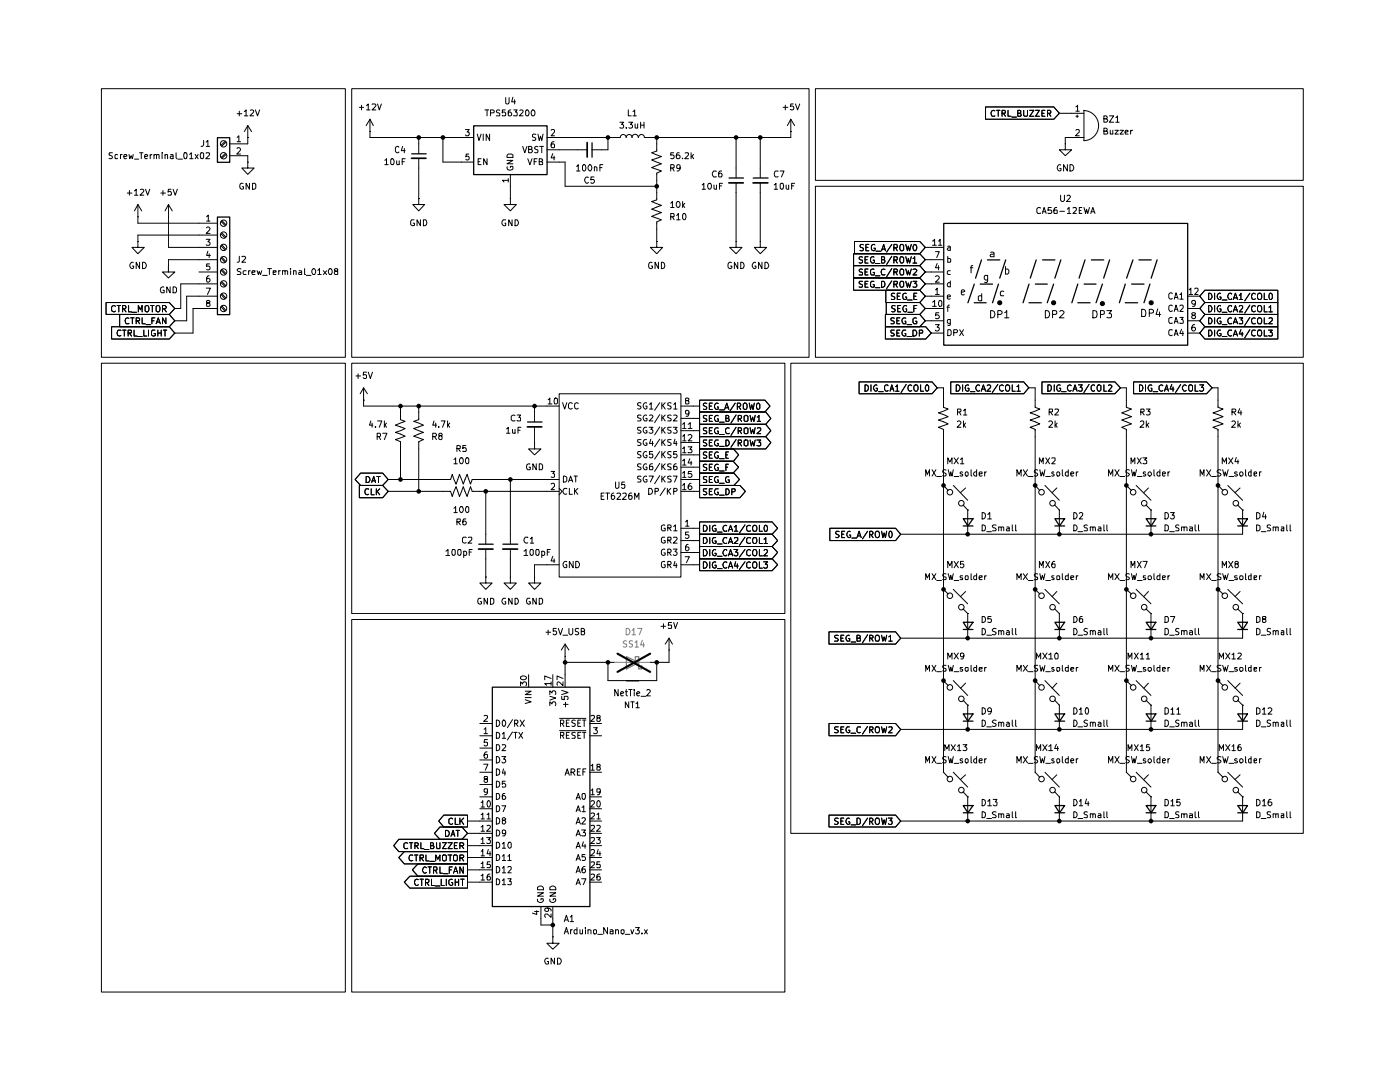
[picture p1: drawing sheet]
<svg xmlns="http://www.w3.org/2000/svg" width="279mm" height="216mm" viewBox="0 0 279 216" stroke-linecap="round" stroke-linejoin="round" font-family="sans-serif">
<g fill="none" stroke="#000" stroke-width=".25">
<path d="M43.4 27.5h2.4v4.9h-2.4zM82.2 30.7h2.8M94.5 25.1h14.7v9.7h-14.7zM118.2 28.5v2.9M145.5 35.5h2.9M150.3 35.5h3M43.4 43.3h2.4v19.5h-2.4zM188.3 44.6h48.7v24.3h-48.7zM194.4 56.7l-1.2 3.7M195.6 56.7h2.5M195.9 51.9l-1.2 3.6M197.1 51.9h2.4"/>
<path d="M199.3 56.7l-1.2 3.7M200.7 51.9l-1.2 3.6M205.4 56.7l-1.2 3.7M206.6 56.7h2.4M206.8 51.9l-1.2 3.6M208.1 51.9h2.4M210.3 56.7l-1.3 3.7M211.7 51.9l-1.2 3.6M215.1 56.7l-1.2 3.7M216.4 56.7h2.3M216.5 51.9l-1.1 3.6M217.8 51.9h2.5"/>
<path d="M220 56.7l-1.3 3.7M221.4 51.9l-1.1 3.6M224.6 56.7l-1.2 3.7M225.9 56.7h2.4M226.1 51.9l-1.3 3.6M227.3 51.9h2.4M229.5 56.7l-1.2 3.7M230.9 51.9l-1.2 3.6M194.4 60.4h2.4M205.4 60.4h2.4M215.1 60.4h2.5M224.6 60.4h2.4"/>
<path d="M105.3 84.2h2.9M95.5 108.6h2.9M100.4 108.6h2.9M192.2 103.5h2l-1 1.4zM192.2 104.9h2M210.5 103.5h2l-1 1.4zM210.5 104.9h2M228.7 103.5h2l-1 1.4zM228.7 104.9h2M247 103.5h2l-1 1.4zM247 104.9h2M98.3 137.1h19.4v43.8h-19.4z"/>
<path d="M125 135.8h2.5M192.2 124.2h2l-1 1.4zM192.2 125.6h2M210.5 124.2h2l-1 1.4zM210.5 125.6h2M228.7 124.2h2l-1 1.4zM228.7 125.6h2M247 124.2h2l-1 1.4zM247 125.6h2M192.2 142.5h2l-1 1.4zM192.2 143.9h2M210.5 142.5h2l-1 1.4z"/>
<path d="M210.5 143.9h2M228.7 142.5h2l-1 1.4zM228.7 143.9h2M247 142.5h2l-1 1.4zM247 143.9h2M192.2 160.7h2l-1 1.5zM192.2 162.2h2M210.5 160.7h2l-1 1.5zM210.5 162.2h2M228.7 160.7h2l-1 1.5zM228.7 162.2h2M247 160.7h2l-1 1.5z"/>
<path d="M247 162.2h2"/>
<circle cx="199.5" cy="60.4" r=".38"/>
<circle cx="210.3" cy="60.4" r=".38"/>
<circle cx="220" cy="60.6" r=".38"/>
<circle cx="229.7" cy="60.4" r=".38"/>
</g>
<g fill="#000">
<circle cx="83.6" cy="27.4" r=".47"/>
<circle cx="88.4" cy="27.4" r=".47"/>
<circle cx="121.3" cy="27.4" r=".47"/>
<circle cx="131.1" cy="27.4" r=".47"/>
<circle cx="131.1" cy="37.2" r=".47"/>
<circle cx="146.9" cy="27.4" r=".47"/>
<circle cx="151.7" cy="27.4" r=".47"/>
<circle cx="199.5" cy="60.4" r=".38"/>
<circle cx="210.3" cy="60.4" r=".38"/>
<circle cx="220" cy="60.6" r=".38"/>
<circle cx="229.7" cy="60.4" r=".38"/>
<circle cx="79.9" cy="81" r=".47"/>
<circle cx="79.9" cy="95.7" r=".47"/>
<circle cx="83.6" cy="81" r=".47"/>
<circle cx="83.6" cy="98" r=".47"/>
<circle cx="96.9" cy="98" r=".47"/>
<circle cx="101.9" cy="95.7" r=".47"/>
<circle cx="106.7" cy="81" r=".47"/>
<circle cx="188.3" cy="96.9" r=".47"/>
<circle cx="206.6" cy="96.9" r=".47"/>
<circle cx="224.8" cy="96.9" r=".47"/>
<circle cx="243.1" cy="96.9" r=".47"/>
<circle cx="188.3" cy="117.6" r=".47"/>
<circle cx="193.1" cy="106.6" r=".47"/>
<circle cx="206.6" cy="117.6" r=".47"/>
<circle cx="211.4" cy="106.6" r=".47"/>
<circle cx="224.8" cy="117.6" r=".47"/>
<circle cx="229.7" cy="106.6" r=".47"/>
<circle cx="243.1" cy="117.6" r=".47"/>
<circle cx="112.8" cy="132.2" r=".47"/>
<circle cx="121.3" cy="132.2" r=".47"/>
<circle cx="131.1" cy="132.2" r=".47"/>
<circle cx="188.3" cy="135.8" r=".47"/>
<circle cx="193.1" cy="127.3" r=".47"/>
<circle cx="206.6" cy="135.8" r=".47"/>
<circle cx="211.4" cy="127.3" r=".47"/>
<circle cx="224.8" cy="135.8" r=".47"/>
<circle cx="229.7" cy="127.3" r=".47"/>
<circle cx="243.1" cy="135.8" r=".47"/>
<circle cx="193.1" cy="145.5" r=".47"/>
<circle cx="211.4" cy="145.5" r=".47"/>
<circle cx="229.7" cy="145.5" r=".47"/>
<circle cx="193.1" cy="163.8" r=".47"/>
<circle cx="211.4" cy="163.8" r=".47"/>
<circle cx="229.7" cy="163.8" r=".47"/>
<circle cx="110.3" cy="184.6" r=".47"/>
</g>
<g fill="none" stroke="#000" stroke-width=".2">
<path d="M20.2 17.7h48.7v53.6h-48.7zM70.2 17.7h91.3v53.6h-91.3zM100.9 19.5v1.1l.2 .1h.2l.3-.2v-1M102.4 19.4l-.3 .9h.8M102.7 19.9v.8M162.7 17.7h97.4v18.3h-97.4zM22.4 30.5h-.6v.5l.6 .2v.2l-.2 .3-.4-.1M23.5 30.9l-.4-.1-.2 .2v.6h.6M24 30.8v.9M24.4 30.8h-.2l-.2 .3M24.7 31.2h.6l-.2-.4-.4 .2v.5l.2 .2 .3-.1M25.4 38.5h.9"/>
<path d="M25.7 30.8l.2 .9 .3-.6 .2 .6 .2-.9M25.8 38v.9M26.8 38.1l.4-.3v1.1M26.8 31.8h.9M26.8 38.9h.7M27.9 30.5h.6M28 37.8h.5l.2 .3-.8 .8h.8M28.2 30.5v1.2M28.9 31.2h.6l-.2-.4-.4 .2v.5l.1 .2 .4-.1M29 37.8l.5 1.1 .4-1.1M30 30.8v.9M30.3 30.8l-.3 .3"/>
<path d="M30.7 31l.2-.2 .3 .1v.8M30.7 30.8v.9M31.2 31l.2-.2 .4 .1v.8M32.1 38.5h.9M32.3 30.5v.1M32.3 30.8v.9M32.5 38v.9M32.9 31l.2-.2 .3 .1v.8M32.9 30.8v.9M34 30.9h.5v.8M34.1 37.8h-.5l-.1 .6 .2-.2 .4 .1v.6h-.6M34.5 37.8l.5 1.1 .4-1.1"/>
<path d="M34.5 31.2h-.3l-.2 .2 .2 .3 .3-.1M35.1 30.5v1l.2 .2M35.5 31.8h.9M36.7 30.6l.5-.1a.91 .91 0 0 1-.1 1.2l-.4-.1zM37.8 30.8l.4-.3v1.2M37.8 31.7h.7M38.9 30.8l.6 .9M39.5 30.8l-.6 .9M40 30.6l.5-.1 .1 .2v.7l-.2 .3-.4-.1zM40.6 28v.9l-.2 .3h-.3M41.2 30.6l.5-.1 .1 .3-.7 .9h.7M41.2 28.4l.3-.4v1.2"/>
<path d="M41.2 29.2h.6M45 28.2l-.9 .8M45 30.7l-.9 .7M45.1 28.4l-.8 .7M45.1 30.8l-.8 .8M45.8 31.1h3.6v1.2M47.3 27.4l.4-.3v1.2M47.3 29.6l.5-.1 .2 .3-.8 .9h.8M47.3 28.3h.7M47.3 22.7h1M47.8 22.2v.9M48.5 36.6h-.4a.67 .67 0 0 0-.3 .7 .67 .67 0 0 0 .5 .5l.3-.1v-.4h-.3"/>
<path d="M48.8 22.3l.3-.4v1.2M48.8 23.1h.6M49.4 27.4h.1M49.4 32.3v1.2h1.3l-1.3 1.3-1.1-1.3h1.1M49.4 32.3h.1M49.4 25.1l-.6 1.1M49.4 25.1l.8 1.1M49.4 25.1v3.6h-3.6M49.8 36.6v1.2l-.7-1.2v1.2M50 22l.4-.1 .2 .4-.7 .8h.7M50.4 36.6h.5l.2 .2v.6l-.4 .4h-.3zM51 21.9l.4 1.2 .4-1.2"/>
<path d="M71.7 21.4h.9M72.1 21v.9M73.2 21.1l.3-.4v1.2M73.2 21.9h.6M73.8 26.2h.1M73.8 23.8v3.6h20.7M73.8 23.8l-.7 1.3M73.8 23.8l.7 1.3M74.3 20.8l.5-.1 .2 .2-.1 .4-.6 .6h.7M75.4 20.7l.3 1.2 .4-1.2M76.8 32l.3-.3v1.2M76.8 32.9h.7"/>
<path d="M78.1 31.8l.1-.1a.75 .75 0 0 1 .3 1.2h-.4l-.1-.2zM79.2 32.1l.1 .8 .4-.1M79.6 29.4l-.3-.2-.4 .4 .1 .7 .3 .2 .3-.2M79.7 32.1v.8M80.3 32.3h.4M80.4 29.2l-.3 .9h.8M80.7 29.6v.9M80.9 31.7h-.6v1.2M83.6 39.6v1.2h1.2l-1.2 1.3-1.2-1.3h1.2M83.6 39.6h.1M83.6 27.4v3.3M83.6 31.6v8"/>
<path d="M88.4 27.4v4.9h6.1M92.9 25.8h.7l-.4 .5h.4v.7l-.5 .1-.2-.2M93.6 30.7h-.5l-.1 .6 .1-.1h.5v.6h-.6M95.3 26.8l.3 1.2 .4-1.2M95.4 32.3h.4M96 31.7h-.6v1.2h.6M96.4 26.8v1.2M96.8 21.9h.7M97.2 31.7v1.2l-.7-1.2v1.2M97.2 21.9v1.2M97.7 26.8v1.2l-.7-1.2v1.2M97.9 22.5h.6l.1-.1v-.4l-.7-.1v1.2"/>
<path d="M99.7 22l-.4-.1-.2 .3v.2l.6 .3v.3l-.6 .1M100.8 21.9h-.6v.6l.2-.1h.4v.7l-.6-.1M101.2 32h1.2l-1.2 .7h1.2M101.3 33.3l-.1 .1a.66 .66 0 0 0 .5 .5 .66 .66 0 0 0 .7-.2l-.1-.5h-.4v.2M101.3 30.9l.1-.2h.7l.3 .2v.5h-1.2zM101.4 36h-1.2l.4 .3M101.4 35.6v.7M101.9 39.6v1.2h1.1l-1.1 1.3-1.3-1.3h1.3M101.9 39.6h.1M101.9 34.8v4.8M101.9 21.9l-.5 .3v.8l.5 .1 .2-.2v-.3l-.2-.2h-.3l-.2 .2M102.5 21.9h.7l-.3 .5 .3 .1v.5h-.7"/>
<path d="M103.7 22l.4-.1 .3 .4-.8 .8h.8M104.3 29.2l.4 1.3 .5-1.3M105 22l.2-.1a.84 .84 0 0 1 .2 1.2h-.3l-.2-.2zM105.3 31.7l.5 1.2 .4-1.2M105.5 29.8l.6-.1v-.4l-.6-.1v1.3h.5l.3-.4-.4-.3M106.2 22h.3a.67 .67 0 0 1 0 1.1l-.3-.1a.78 .78 0 0 1 0-1zM106.6 32.3h.4M106.9 26.8h-.5l-.1 .1v.4l.6 .4-.2 .3-.4-.1M107.2 31.7h-.6v1.2M107.4 26.8l.2 1.2 .3-.8 .2 .8 .3-1.2M107.4 29.3l-.5-.1-.2 .3 .1 .2 .6 .3v.3l-.2 .2-.5-.1M107.6 32.3h.4l.3-.3-.1-.2-.6-.1v1.2h.6l.1-.6h-.3"/>
<path d="M107.7 29.2h.8M108.1 29.2v1.3M109.1 32.3h3.7v4.9h18.3M109.1 29.9h8.1M110 26l.2-.2h.3l.2 .2v.3l-.7 .8h.7M110.3 30.7l-.3 .8h.7M110.6 28.3l-.4 .1a.94 .94 0 0 0 0 1.1l.5-.1v-.5l-.5-.2-.2 .3M110.6 31.2v.7M115.1 33.2l.3-.3v1.2M115.1 34.1h.6M116.5 32.9a.68 .68 0 0 1 .4 .6 .68 .68 0 0 1-.4 .6l-.3-.2v-.8zM117.4 35.4l-.2-.1a.65 .65 0 0 0-.5 .6 .65 .65 0 0 0 .5 .7l.2-.2"/>
<path d="M117.7 32.9a.68 .68 0 0 1 .4 .6 .68 .68 0 0 1-.4 .6 .75 .75 0 0 1 0-1.2zM118.5 35.3h-.6v.6l.6-.1 .1 .2v.3l-.2 .3-.5-.2M118.6 33.4l.2-.1 .3 .1v.7M118.6 33.3v.8M119.7 33.4h.4M120.3 32.9h-.6v1.2M121.3 27.4v2.5h-3.2M123.7 24.4h.8l-.5 .4 .4 .1 .1 .2-.1 .4h-.7M125 25.5v.1M125.4 21.9v1.2h.6M125.5 24.4h.7l-.4 .4 .4 .3v.4h-.7M126.1 27.4a.64 .64 0 0 1 .6-.6 .64 .64 0 0 1 .7 .6"/>
<path d="M126.2 27.4a.59 .59 0 0 0-.6-.6 .59 .59 0 0 0-.6 .6 .59 .59 0 0 0-.6-.6 .59 .59 0 0 0-.6 .6h-14.7M126.3 22.3l.4-.4v1.2M126.3 23.1h.7M126.7 24.7v.8h.6M127.3 24.7v.9M127.8 24.4v1.2M127.8 25h.7M128.5 24.4v1.2M131.1 27.4v2.7l-1 .4 1.9 .7-1.9 .7 1.9 .8-1.9 .7 1.9 .7-.9 .4v5.4l-1 .3 1.9 .8-1.9 .7 1.9 .7-1.9 .8 1.9 .7-.9 .4v3.9M133.9 33.5l.6-.1v-.4l-.1-.1h-.5v1.2M134.2 33.5l.3 .6M134.5 30.5h-.6v.5l.4-.1 .2 .3v.4h-.6"/>
<path d="M135.6 30.5h-.4l-.2 .2v.9a.42 .42 0 0 0 .6-.1 .42 .42 0 0 0 0-.5l-.4-.1-.2 .3M135.7 33.4l-.1 .2h-.5v-.7h.4l.2 .1v.8l-.3 .3h-.3M136.2 31.6v.1M136.7 30.6l.6-.1 .1 .3-.7 .9h.7M137.9 30.5v1.2M138.1 31.2l.3 .5M138.4 30.8l-.5 .5M140.1 36.9l.4-.3v1.2M140.1 37.8h.7M141.3 36.7l.2-.1a.6 .6 0 0 1 .6 .5 .6 .6 0 0 1-.5 .7l-.2-.1-.2-.4zM142.5 36.9v.7l.2 .2 .3-.1M142.9 34.2l-.5-.1-.2 .5 .2 .7 .5-.1"/>
<path d="M143 36.9v.9M143.6 37.1h.4M144 34.1h-.3l-.3 .3v.8l.6 .1a.43 .43 0 0 0 .1-.5 .43 .43 0 0 0-.6-.2l-.1 .2M144.2 36.6h-.6v1.2M146.9 27.4v8.1M146.9 36.5v11.7M151.7 27.4v8.1M151.7 36.5v11.7M154.5 36.9l.4-.3v1.2M154.5 37.8h.7M155.3 34.2l-.5-.1-.3 .5 .3 .7 .5-.1M155.7 36.7l.2-.1h.3a.91 .91 0 0 1-.1 1.2l-.3-.1-.1-.2z"/>
<path d="M155.7 34.1h.8l-.5 1.2M156.3 21.4h.9M156.7 21v.9M156.9 36.9v.7l.2 .2 .3-.1M157.4 36.9v.9M157.8 26.2h.1M157.8 23.8v3.6h-29.2a.59 .59 0 0 0-.6-.6 .59 .59 0 0 0-.6 .6M157.8 23.8l-.7 1.3M157.8 23.8l.8 1.3M158 37.1h.4M158.3 20.7h-.5l-.1 .6h.6v.5h-.6M158.6 36.6h-.6v1.2"/>
<path d="M158.8 20.7l.4 1.2 .4-1.2M162.7 37.2h97.4v34.1h-97.4zM196.7 21.3h13.6l1.1 1.3-1.1 1.2h-13.6zM198.5 22.1l-.2-.1a.67 .67 0 0 0-.5 .5 .67 .67 0 0 0 .2 .7l.5-.1M198.9 22h.7M199.2 22v1.2M200 22.6h.6v-.5l-.6-.1v1.2M200.2 22.6l.5 .6M201.2 22v1.2h.6M201.9 23.4h1M203.1 22.6h.4l.2-.2v-.3l-.6-.1v1.2h.6l.1-.3-.1-.3h-.2M204.3 22v1l.2 .2h.4l.2-.2v-1"/>
<path d="M205.5 22h.8l-.8 1.2h.8M206.7 22h.7l-.7 1.2h.7M207.9 22.6h.5M208.5 22h-.6v1.2h.6M209 22.6h.6v-.5l-.6-.1v1.2M209.3 22.6l.4 .6M211.4 22.6h4.9M211.7 32.9h-.1a.64 .64 0 0 0-.6 .6 .64 .64 0 0 0 .5 .6l.3-.1v-.4h-.3M211.7 38.9v1.1l.2 .2h.3l.2-.2v-1.1M212.6 28.7v1.2h1.3l-1.3 1.2-1.2-1.2h1.2M212.6 28.7h.1M212.9 39.1l.5-.2 .2 .4-.7 .9h.7"/>
<path d="M213 32.9v1.2l-.7-1.2v1.2M213.5 32.9a.65 .65 0 0 1 .8 .6 .65 .65 0 0 1-.8 .6zM214.7 21.3l.4-.3v1.2M214.7 26l.2-.2h.3l.2 .2v.3l-.8 .8h.8M214.7 23.2h.5M214.7 22.2h.7M215 22.9v.6M216.3 22.1a3 3 0 0 1 2.9 3 3 3 0 0 1-2.9 3M216.3 22v6M216.3 27.4h-3.7v1.3M220.3 26.2l.6-.1v-.4l-.6-.1v1.2h.6l.2-.4-.4-.2M220.3 23.7l.6-.1v-.4l-.6-.1v1.3h.5l.3-.4-.4-.3"/>
<path d="M221.4 23.1h.9l-.9 1.3h.9M221.6 26v.8l.5-.1M222.1 26v.8M222.5 26h.7l-.7 .8h.7M222.7 23.5l.3-.4v1.3M222.7 24.4h.7M223.5 26h.7l-.7 .8h.7M224.5 26.4l.6-.2v-.1l-.4-.1-.2 .2 .1 .6h.5M225.6 26v.8M226.1 26l-.4 .1-.1 .1M26.6 52.4l-.1-.1a.64 .64 0 0 0-.6 .6 .64 .64 0 0 0 .5 .7l.3-.2v-.3h-.3M27.5 43.3h.1"/>
<path d="M27.5 48.2v1.2h1.3l-1.3 1.2-1.2-1.2h1.2M27.5 48.2h.1M27.5 40.8l-.7 1.3M27.5 40.8l.8 1.3M27.5 40.8v3.7h15.9M27.9 52.3v1.3l-.7-1.3v1.3M28.5 52.3a.65 .65 0 0 1 .7 .7 .65 .65 0 0 1-.7 .6zM32.7 57.3l-.1-.1a.66 .66 0 0 0-.6 .5 .66 .66 0 0 0 .3 .7l.5-.1v-.4h-.3M33.6 43.3h.1M33.6 53v1.3h1.3l-1.3 1.2-1.2-1.2h1.2M33.6 53h.1M33.6 40.8v8.6h9.8"/>
<path d="M33.6 40.8l-.7 1.3M33.6 40.8l.8 1.3M34 57.2v1.2l-.7-1.2v1.2M34.5 57.2h.4l.3 .3v.7l-.1 .2h-.6zM39.7 54.3h3.7M41.2 47.8h.7l-.4 .5 .4 .1v.4l-.2 .1h-.5M41.2 57.5h.8l-.6 1.3M41.2 43.3l.4-.4v1.2M41.2 45.5l.5-.2 .2 .3-.7 1h.7M41.2 44.1h.7M41.5 50.1l-.3 .9h.8M41.7 55l-.3 .1-.2 .3v.7l.5 .2 .2-.2-.1-.5-.1-.1-.5 .1v.2"/>
<path d="M41.7 50.6v.8M41.8 52.7h-.6v.5l.5-.1 .2 .2-.1 .5h-.6M43.4 59.1h-6.1v4.9h-2.4M43.4 56.6h-7.3v5h-1.2M43.4 51.8h-9.8v1.2M43.4 46.9h-15.9v1.3M44.1 44.2l.8 .8M44.1 46.7l.8 .7M44.1 49l.8 .9M44.1 51.5l.8 .8M44.1 53.9l.8 .8M44.1 56.4l.8 .8"/>
<path d="M44.1 58.8l.8 .8M44.3 44l.7 .8M44.3 46.5l.7 .7M44.3 48.9l.7 .8M44.3 51.3l.7 .9M44.3 53.8l.7 .7M44.3 56.2l.7 .8M44.3 58.6l.7 .8M47.8 51.1v1.1l-.5 .1M48.1 53.7h-.7l-.1 .2 .3 .3h.2l.3 .3-.2 .3h-.6M48.3 51.2l.5-.1 .2 .3-.7 .9h.7M49.1 54h-.4l-.2 .2 .1 .5 .5 .1"/>
<path d="M49.6 54v.8M50 54l-.4 .2M50.3 54.4l.6-.1v-.3h-.5l-.1 .2 .1 .6h.5M51.3 54l.3 .8 .1-.6 .3 .6 .2-.8M52.4 55h.9M53.4 53.6h.8M53.8 53.6v1.2M54.5 54.4l.6-.1-.1-.3h-.5v.8h.5M55.6 54v.8M56 54h-.3l-.1 .2M56.4 54.1l.4-.1 .1 .8M56.4 54v.8"/>
<path d="M56.9 54.2v-.2h.4l.1 .8M58 53.6v.1M58 54v.8M58.6 54.1l.4-.1 .1 .8M58.6 54v.8M59.7 54h.4l.1 .2v.6h-.5v-.4l.5-.1M60.8 53.6v1.2h.2M61.1 55h1M62.4 53.7l.3-.1a.77 .77 0 0 1 .1 1.2h-.3a.78 .78 0 0 1-.1-1.1zM63.4 53.9l.4-.3v1.2M63.4 54.8h.7M64.5 54l.7 .8"/>
<path d="M65.2 54l-.7 .8M65.7 53.7l.3-.1a.77 .77 0 0 1 .1 1.2h-.3a.78 .78 0 0 1-.1-1.1zM67 54.1l-.3-.2 .3-.3 .4 .1v.3a.48 .48 0 0 0-.5 .2 .48 .48 0 0 0 0 .6l.5-.1v-.5l-.2-.1M82.6 43.9h-.5l-.1 .2v.7a.55 .55 0 0 0 .7 .2v-.5h-.2M83.9 43.9v1.1l-.7-1.1v1.1M84.5 43.9h.4a.66 .66 0 0 1 .3 .7 .66 .66 0 0 1-.7 .4zM100.9 43.9h-.5a.61 .61 0 0 0-.2 .7 .61 .61 0 0 0 .7 .4v-.5h-.1M102.2 43.9v1.1l-.7-1.1v1.1M102.8 43.9h.4a.66 .66 0 0 1 .2 .7 .66 .66 0 0 1-.6 .4zM130.1 52.4a.42 .42 0 0 0-.6 .3v.6l.1 .2 .4 .1 .2-.2v-.3h-.2M131.1 48.2v1.2h1.2l-1.2 1.2-1.3-1.2h1.3M131.1 48.2h.1"/>
<path d="M131.4 52.3v1.3l-.7-1.3v1.3M132 52.3a.64 .64 0 0 1 .7 .7 .64 .64 0 0 1-.7 .6zM133.9 40.6l.3-.4v1.2M133.9 43.3l.6-.1v-.4l-.1-.2h-.5v1.3M133.9 41.4h.6M134.2 43.3l.3 .6M135 43l.4-.4v1.3M135 43.9h.7M135.1 40.2h.2a.62 .62 0 0 1 .4 .6 .62 .62 0 0 1-.4 .6 .84 .84 0 0 1-.2-1.2zM136.2 40.2v1.2M136.3 41l.4 .4M136.5 42.6a.68 .68 0 0 1 .4 .6 .68 .68 0 0 1-.4 .7l-.3-.3v-.8z"/>
<path d="M136.7 40.6l-.5 .5M146 52.4a.42 .42 0 0 0-.7 .3v.6l.2 .2 .3 .1 .3-.2v-.3h-.3M146.9 48.2v1.2h1.2l-1.2 1.2-1.3-1.2h1.3M146.9 48.2h.1M147.2 52.3v1.3l-.6-1.3v1.3M147.8 52.3a.64 .64 0 0 1 .7 .7 .64 .64 0 0 1-.7 .6zM150.8 52.4l-.1-.1a.64 .64 0 0 0-.6 .6 .64 .64 0 0 0 .5 .7l.3-.2v-.3h-.3M151.7 48.2v1.2h1.3l-1.3 1.2-1.2-1.2h1.2M151.7 48.2h.1M152.1 52.3v1.3l-.7-1.3v1.3M152.7 52.3a.65 .65 0 0 1 .7 .7 .65 .65 0 0 1-.7 .6zM170.4 50.6h13.2l1.1 1.2-1.1 1.2h-13.2z"/>
<path d="M170.4 55.5h13.2l1.1 1.1-1.1 1.3h-13.2zM170.4 53h13.2l1.1 1.3-1.1 1.2h-13.2zM170.5 48.2h13.1l1.1 1.2-1.1 1.2h-13.1zM172.1 51.3l-.4-.1-.2 .3v.2l.6 .3v.3l-.2 .2-.4-.1M172.1 56.1h-.6v.2v.3l.6 .3v.3h-.6M172.1 53.8l-.4-.1-.2 .2v.3l.6 .2v.4l-.6 .1M172.3 48.9l-.4-.1-.3 .2 .1 .4 .6 .1v.4l-.2 .1h-.5M172.6 56.6h.5M172.6 54.3h.5M172.6 51.8h.5M172.8 49.4h.4M173.2 51.2h-.6v1.3h.6"/>
<path d="M173.2 56.1h-.6v1.2h.6M173.2 53.7h-.6v1.2h.6M173.4 48.8h-.6v1.2h.6M174.4 51.3l-.3-.1-.3 .2v.8a.37 .37 0 0 0 .3 .3 .37 .37 0 0 0 .4-.2v-.4h-.3M174.4 56.1h-.5l-.2 .3v.7a.52 .52 0 0 0 .8 .1v-.4h-.3M174.4 53.8a.45 .45 0 0 0-.7 .1v.7l.2 .3 .6-.1v-.4h-.3M174.6 48.9h-.5l-.2 .2v.6l.2 .3h.3l.3-.1v-.4h-.3M174.7 52.6h.9M174.7 57.4h.9M174.7 55h.9M174.8 50.1h1M175.9 50l.5-1.2 .3 1.2"/>
<path d="M175.9 51.8l.6-.1v-.4l-.6-.1v1.3l.6-.1 .1-.3-.2-.3M175.9 56.1h.5a.66 .66 0 0 1 .2 .8 .66 .66 0 0 1-.7 .4zM176 49.7h.6M176.6 53.8l-.2-.1a.67 .67 0 0 0-.5 .5 .67 .67 0 0 0 .2 .7l.5-.1M176.8 57.9h6.8l1.1 1.2-1.1 1.3h-6.8zM178 48.8l-1 1.5M178 51.1l-1 1.6M178 56.1l-1 1.5M178 53.6l-1 1.6M178.4 49.4h.7v-.5l-.2-.1h-.5v1.2M178.4 51.9h.5l.2-.2v-.4l-.7-.1v1.3M178.4 56.7l.7-.1v-.4l-.7-.1v1.2"/>
<path d="M178.4 54.3h.6l.1-.5-.7-.1v1.2M178.6 58.6l-.5-.1-.2 .3 .1 .3 .6 .2v.3l-.3 .2-.4-.1M178.7 49.4l.4 .6M178.7 51.9l.4 .6M178.7 56.7l.4 .6M178.7 54.3l.4 .6M179.1 59.1h.4M179.7 58.5h-.6v1.3h.6M179.7 56.1h.5l.1 .2v.9l-.5 .1a.86 .86 0 0 1-.1-1.2zM179.8 48.8l.5 .1v1l-.5 .1a.86 .86 0 0 1 0-1.2zM179.8 51.2l.5 .2v.8l-.2 .3h-.3a.86 .86 0 0 1 0-1.3zM179.8 53.7l.5 .2v.8l-.1 .2h-.5v-.2a.82 .82 0 0 1 .1-1z"/>
<path d="M180.8 48.8l.3 1.2 .2-.9 .2 .9 .4-1.2M180.8 51.2l.3 1.3 .2-.9 .2 .9 .4-1.3M180.8 56.1l.3 1.2 .2-.8 .2 .8 .4-1.2M180.8 53.7l.3 1.2 .2-.9 .2 .9 .4-1.2M180.9 58.6h-.6l-.1 .2v.6l.1 .3 .4 .1 .2-.2v-.3h-.2M181.1 59.9h.9M182.2 51.6h.2l.1-.4v1.3M182.2 56.1h.8l-.5 .5h.4v.6h-.7M182.2 53.8l.5-.1 .3 .2-.8 1h.8M182.2 52.5h.8M182.4 48.9a.56 .56 0 0 1 .6 .3 .56 .56 0 0 1-.2 .7v.1a.56 .56 0 0 1-.6-.4 .56 .56 0 0 1 .2-.7zM182.4 59.1h.4"/>
<path d="M183 58.5h-.6v1.3h.6M184.7 59.1h3.6M184.7 56.6h3.6M184.7 54.3h3.6M184.7 51.8h3.6M184.7 49.4h3.6M186.1 48.1h.2l.2-.3v1.1M186.1 48.9h.8M186.7 57.8h.2l.1-.3v1.3M186.7 55.2l.2-.2h.3l.3 .3-.1 .3-.7 .7h.8M186.7 50.2h.8l-.6 1.2M186.7 58.8h.8"/>
<path d="M187 52.6l-.3 .8h.8M187.3 48.1h.2l.1-.3v1.1M187.3 53v.9M187.3 48.9h.7M189.1 59.3l.6-.1v-.3l-.5-.1-.1 .2v.5l.1 .2 .5-.1M189.1 51.1v1.2h.6v-.7h-.6M189.1 49.2h.6v.8M189.7 56.5l-.4-.1-.2 .2v.6h.6M189.7 54h-.5l-.1 .2v.4l.1 .2h.5M189.7 49.4h-.5l-.1 .2 .1 .4 .5-.1M189.7 56.1v1.1M191.9 58.3l.6-.1-.1-.3-.4-.1-.1 .3v.7h.5"/>
<path d="M193.6 53.4h.5M194.1 53h-.2l-.1 .2v1.2M195.9 59.1l-.4-.1-.3 .2v.7l.3 .1 .4-.1M195.9 58.6v1.4M197.1 55.8l-.4 .1-.3-.3v-.4l.2-.2h.5v1.1l-.2 .3-.4-.1M197.7 50.4l.4-.1 .3 .2v.7h-.7v-.4l.7-.2M200.3 58.2l-.4-.1-.3 .2 .1 .7h.6M200.7 53.8l.4-.1 .2 .2v.5l-.2 .3-.4-.1M200.7 53.2v1.5M207.7 41.5h-.1a.45 .45 0 0 0-.7 .2v.6l.2 .3 .6-.1M208 42.6l.4-1.2 .4 1.2M208.1 42.3h.6"/>
<path d="M209.8 41.4h-.6l-.1 .6 .6-.1 .2 .2v.3l-.2 .2-.6-.1M210.9 41.4l-.4 .1-.2 .9 .1 .2 .6-.1-.1-.6h-.5l-.1 .2M211.5 42.2h.9M213 41.7l.4-.3v1.2M213 42.6h.7M214.1 41.5h.7v.4l-.7 .7h.7M215.4 42h.3M215.9 41.4h-.5v1.2h.5M216.3 41.4l.4 1.2 .1-.9 .3 .9 .3-1.2M217.7 42.6l.4-1.2 .4 1.2M217.8 42.3h.6M233.9 58.6l-.3-.2-.3 .4v.7l.3 .2 .3-.2"/>
<path d="M234.4 59.7l.3-1.3 .4 1.3M234.4 59.4h.6M235.5 58.8h.1l.2-.4v1.3M235.5 59.7h.6M237 59.1h2.4M237.3 57.8l.4-.3v1.3M237.3 58.8h.7M238.4 57.7l.2-.2h.3l.2 .2v.3l-.7 .8h.7M240.5 57.9h14.5v2.5h-14.5l-1.1-1.3zM241.2 58.5a.64 .64 0 0 1 .7 .6 .64 .64 0 0 1-.7 .7zM242.4 58.5v1.3M243.6 58.6l-.1-.1a.64 .64 0 0 0-.6 .6 .64 .64 0 0 0 .5 .7l.3-.2v-.3h-.3"/>
<path d="M243.9 59.9h1M245.8 58.7l-.2-.2a.6 .6 0 0 0-.6 .7 .6 .6 0 0 0 .8 .5v-.1M246.1 59.8l.5-1.3 .4 1.3M246.3 59.4h.6M247.3 58.9l.4-.4v1.3M247.3 59.8h.7M249.4 58.5l-1 1.5M250.5 58.7l-.2-.2a.65 .65 0 0 0-.5 .6 .65 .65 0 0 0 .5 .7l.2-.2M251 58.7l.5-.2a.86 .86 0 0 1 0 1.3 .46 .46 0 0 1-.5-.4zM252.3 58.5v1.3h.6M253.5 58.5l.4 .3v.7l-.2 .3a.75 .75 0 0 1-.2-1.3zM20.2 72.5h48.7v125.5h-48.7z"/>
<path d="M21.2 60.4h12.6l1.1 1.2-1.1 1.1h-12.6zM22.3 65.2h11.5l1.1 1.3-1.1 1.2h-11.5zM23 61.1l-.3-.1-.4 .3 .1 .8 .3 .1 .3-.1M23.4 61h.6M23.7 61v1.2M23.9 62.7h9.9l1.1 1.3-1.1 1.2h-9.9zM24.1 66l-.5-.1a.61 .61 0 0 0-.2 .8 .61 .61 0 0 0 .7 .3M24.5 61.6h.6v-.6h-.6v1.2M24.5 65.9h.6M24.7 61.6l.4 .6M24.8 65.9v1.2M25.6 66.5h.6v-.6h-.6v1.2"/>
<path d="M25.7 61v1.2h.5M25.7 63.5l-.2-.1a.67 .67 0 0 0-.5 .5 .67 .67 0 0 0 .2 .7l.5-.1M25.8 66.5l.4 .6M26.1 63.4h.7M26.3 62.3h1M26.4 63.4v1.2M26.8 65.9v1.2h.5M27.2 64h.6l.1-.5-.7-.1v1.2M27.4 67.1h1M27.4 64l.5 .6M27.6 62.2v-1.2l.4 .8 .4-.8v1.2M28.4 63.4v1.2h.6"/>
<path d="M28.7 65.9v1.2h.6M29 61.1l.5-.1a.86 .86 0 0 1 0 1.2l-.5-.1zM29.1 64.8h1M29.6 65.9v1.2M30.1 61h.6M30.3 64h.4M30.4 61v1.2M30.9 63.4h-.6v1.2M30.9 65.9h-.5l-.2 .2v.7a.52 .52 0 0 0 .8 .2v-.4h-.3M31.2 61.1l.5-.1a.86 .86 0 0 1 0 1.2l-.5-.1zM31.2 64.6l.4-1.2 .4 1.2M31.3 64.3h.5"/>
<path d="M31.5 66.5h.7M31.5 65.9v1.2M32.2 65.9v1.2M32.4 61.6h.5l.3-.4-.3-.2h-.5v1.2M32.6 65.9h.7M32.8 61.6l.4 .6M32.9 65.9v1.2M33.1 63.4v1.2l-.7-1.2v1.2M41.4 60.5l-.2-.1v-.4h.6v.4l-.6 .1 .1 .6h.4l.2-.1v-.3l-.2-.2M43.4 61.6h-4.9v4.9h-3.6M44.1 61.2l.8 .9M44.3 61l.7 .9"/>
<path d="M70.2 72.5h86.4v49.9h-86.4zM71 75h1M71.5 74.6v.9M72.6 79.8h.1M72.6 77.4v3.6h39M72.6 77.4l-.7 1.2M72.6 77.4l.7 1.2M73.2 74.3h-.6l-.1 .5h.7v.6l-.2 .1h-.4l-.1-.1M73.5 74.3l.4 1.2 .4-1.2M109.4 79.8l.3-.4v1.2M110.7 79.5l.3-.1 .3 .3v.7l-.2 .2-.4-.1zM111.6 78.6h24.3v36.5h-24.3z"/>
<path d="M137 79.9l-.2-.1v-.3h.6l.1 .2-.2 .2h-.3l-.2 .2 .1 .5h.4l.2-.2v-.2l-.3-.3M139.6 79.8h13.1l1 1.2-1 1.2h-13.1zM157.8 72.5h102.3v93.8h-102.3zM171.5 76.2h14.5l1 1.2-1 1.2h-14.5zM172.6 76.8a.64 .64 0 0 1 .7 .6 .64 .64 0 0 1-.7 .7zM173.8 76.8v1.3M175 76.9l-.1-.1a.64 .64 0 0 0-.6 .6 .64 .64 0 0 0 .5 .7l.3-.2v-.4h-.3M175.3 78.1h1M176.7 65.2h8l1.1 1.3-1.1 1.2h-8zM176.7 62.7h6.9l1.1 1.3-1.1 1.2h-6.9zM176.9 60.4h6.7l1.1 1.2-1.1 1.1h-6.7zM177.2 77l-.2-.2-.4 .2v.8a.36 .36 0 0 0 .6 .2v-.1"/>
<path d="M177.6 78.1l.4-1.3 .4 1.3M177.7 77.6h.6M178.5 65.9l-.7 .1v.3l.7 .4-.3 .4-.4-.1M178.5 63.5h-.7v.3l.7 .5-.2 .3h-.5M178.6 61h-.5l-.1 .1v.4l.6 .1v.2v.3h-.6M178.7 77.1h.2l.2-.3v1.3M178.7 78.1h.7M179 66.5h.4M179 64h.4M179.2 61.6h.4M179.6 65.9h-.6v1.2h.6M179.6 63.4h-.6v1.2h.6"/>
<path d="M179.7 61h-.5v1.2h.5M180.8 65.9h-.5a.61 .61 0 0 0-.3 .7 .61 .61 0 0 0 .8 .4v-.4h-.2M180.8 63.5a.61 .61 0 0 0-.8 .3 .61 .61 0 0 0 .3 .8h.5v-.5h-.2M180.9 76.7l-1.1 1.6M180.9 61h-.1a.64 .64 0 0 0-.6 .6 .64 .64 0 0 0 .6 .6l.1-.1v-.5h-.1M181 67.1h1M181 64.8h1M181.2 62.3h.9M182 77l-.3-.2a.6 .6 0 0 0-.5 .7 .6 .6 0 0 0 .7 .5l.1-.1M182.2 65.9h.5a.66 .66 0 0 1 .2 .8 .66 .66 0 0 1-.7 .4zM182.4 61.6h.4M182.5 76.9l.5-.1a.86 .86 0 0 1 0 1.3h-.3a.77 .77 0 0 1-.2-1.2z"/>
<path d="M182.9 63.5a.45 .45 0 0 0-.7 .2v.6l.2 .3 .6-.1v-.4h-.3M183 61h-.6v1.2M183.5 66.5h.6v-.6h-.6v1.2M183.7 76.8v1.3h.6M184.7 64h3.6M184.7 61.6h3.6M184.8 76.9l.3-.1 .2 .2v.8l-.2 .3a.71 .71 0 0 1-.3-1.2zM185.8 66.5h2.5M186.1 60.3l.4-.4v1.2M186.1 61.1h.8M186.7 64.8h.8l-.5 .5 .4 .1 .1 .4-.3 .2h-.3l-.2-.1M187 77.4h1.3v3.9l.9 .3-1.9 .8 1.9 .7-1.9 .7 1.9 .8-1.9 .7 1 .4v68.4"/>
<path d="M187.4 62.4h-.6l-.1 .6 .2-.2h.3l.3 .3-.1 .4h-.7M187.5 60l.2-.1 .3 .3v.8l-.2 .1-.3-.1a.78 .78 0 0 1 0-1zM189 61.3h.5M189.1 65.8h.6l.1 .2v.7l-.3 .3h-.4zM189.5 60.9l-.4 .1v1.1M189.7 64.5h-.5l-.1-.2v-.4l.1-.1h.5v1.1h-.6M189.7 76.2h14.6l1 1.2-1 1.2h-14.6zM190.3 66.4h.6l.2-.4-.2-.2h-.6v1.2M190.8 76.8a.65 .65 0 0 1 .8 .6 .65 .65 0 0 1-.8 .7zM191.5 65.8l.8 1.2M192.1 76.8v1.3M192.3 65.8l-.8 1.2"/>
<path d="M193.3 76.9l-.1-.1a.6 .6 0 0 0-.6 .6 .6 .6 0 0 0 .7 .6l.1-.5h-.3M193.6 78.1h1M195.5 77l-.3-.2a.65 .65 0 0 0-.5 .6 .65 .65 0 0 0 .5 .7l.3-.2M195.8 78.1l.5-1.3 .4 1.3M196 77.6h.6M197 77l.4-.2 .3 .2v.3l-.8 .8h.8M197.7 62a.73 .73 0 0 1 .9 .7 .73 .73 0 0 1-.9 .7zM199.1 62.7h.6l.3-.2v-.3l-.3-.2h-.6v1.4M199.1 76.7l-1.1 1.6M200.2 77l-.3-.2-.4 .3v.6l.4 .4 .3-.2M200.5 62.4l.4-.4v1.4M200.5 63.4h.8"/>
<path d="M200.7 77l.3-.2 .3 .1a.8 .8 0 0 1-.1 1.2h-.2a.79 .79 0 0 1-.3-1.1zM202 76.8v1.3h.6M202.9 77.1l.4-.3v1.3M202.9 78.1h.7M205.3 77.4h1.3v3.9l.9 .3-1.9 .8 1.9 .7-1.9 .7 1.9 .8-1.9 .7 1 .4v68.4M207.9 76.2h14.6l1.1 1.2-1.1 1.2h-14.6zM208.6 62a.73 .73 0 0 1 .9 .7 .73 .73 0 0 1-.9 .7zM209.1 76.8h.4l.3 .3v.6l-.3 .4h-.4zM210.1 62.7h.7v-.6l-.7-.1v1.4M210.4 76.8v1.3M211.5 62.1l.2-.1h.3l.3 .2v.2l-.9 1h.9M211.6 76.9l-.4-.1-.2 .2v.8a.37 .37 0 0 0 .3 .3 .37 .37 0 0 0 .4-.2v-.4h-.3"/>
<path d="M211.8 78.1h1M213.8 77l-.3-.2a.6 .6 0 0 0-.5 .7 .6 .6 0 0 0 .7 .5l.1-.1M214.1 78.1l.4-1.3 .5 1.3M214.2 77.6h.6M215.2 76.8h.8l-.4 .5h.3l.1 .2-.1 .5-.5 .1-.2-.2M217.3 76.7l-1 1.6M218.1 62l.8 .1v1.1l-.8 .2zM218.4 77l-.1-.2-.5 .2v.8a.36 .36 0 0 0 .6 .2v-.1M219.2 76.8l.5 .2v.8l-.2 .3h-.3a.86 .86 0 0 1 0-1.3zM219.6 62.7h.7l.1-.6-.3-.1h-.5v1.4M220.3 76.8v1.3h.5M220.9 62h.9l-.5 .6 .4 .1v.6h-.8"/>
<path d="M221.2 77l.5-.2 .2 .3-.7 1h.7M223.6 77.4h1.2v3.9l1 .3-1.9 .8 1.9 .7-1.9 .7 1.9 .8-1.9 .7 .9 .4v68.4M226.2 76.2h14.6l1.1 1.2-1.1 1.2h-14.6zM227.4 76.8a.64 .64 0 0 1 .7 .6 .64 .64 0 0 1-.7 .7zM227.8 61.7a.81 .81 0 0 1 .9 .5 .81 .81 0 0 1-.3 1h-.6zM228.6 76.8v1.3M229.4 62.5l.7-.1 .1-.4-.3-.3h-.5v1.5M229.9 76.9l-.2-.1a.64 .64 0 0 0-.6 .6 .64 .64 0 0 0 .6 .7l.2-.1v-.5h-.2M230.1 78.1h1M231.1 61.6l-.4 1.1h1M231.4 62.2v1M232.1 77l-.4-.2-.4 .3v.6l.3 .3 .2 .1 .3-.2"/>
<path d="M232.4 78.1l.4-1.3 .4 1.3M232.5 77.6h.6M233.9 76.7l-.4 .9h.8M233.9 65.9l-.5-.1-.1 .2v.7a.45 .45 0 0 0 .6 .2M233.9 63.4a.45 .45 0 0 0-.6 .2v.7l.1 .2 .5-.1M233.9 61l-.1-.1-.5 .1v.9a.36 .36 0 0 0 .6 .2v-.1M234.1 77.2v.9M234.4 67l.3-1.2 .4 1.2M234.4 64.5l.3-1.2 .4 1.2M234.4 62.1l.3-1.2 .4 1.2M234.4 66.6h.6M234.4 64.2h.6"/>
<path d="M234.4 61.7h.6M235.5 63.3h.6l-.3 .5 .3 .1v.5h-.6M235.5 61l.1-.1h.4l.1 .1v.4l-.6 .7h.6M235.6 76.7l-1 1.6M235.8 65.7l-.3 .9h.7M236.1 66.1v.9M236.7 77l-.2-.2a.65 .65 0 0 0-.5 .6 .65 .65 0 0 0 .5 .7l.2-.2M237 66.5h2.4M237 64h2.4M237 61.6h2.4M237.2 77l.3-.2 .5 .2v.8l-.3 .3h-.2l-.3-.3zM238.1 62.9l-.3-.3 .2-.2h.4l.2 .3-.8 .5 .1 .3 .2 .1h.2l.3-.3-.1-.3-.2-.1"/>
<path d="M238.4 64.8a.72 .72 0 0 0-.6 .5 .72 .72 0 0 0 .3 .7h.2l.3-.2-.1-.4-.4-.1-.3 .2M238.5 76.8v1.3h.6M238.6 60.5l-.3 .2h-.2l-.3-.2 .1-.5 .4-.1 .3 .3-.2 .8-.4 .1M239.4 76.8h.8l-.4 .5 .4 .2v.3l-.3 .3h-.3l-.2-.2M240.5 60.4h14.5v2.3h-14.5l-1.1-1.1zM240.5 62.7h14.5v2.5h-14.5l-1.1-1.2zM240.5 65.2h14.5v2.5h-14.5l-1.1-1.2zM241.2 61a.64 .64 0 0 1 .7 .6 .64 .64 0 0 1-.7 .6zM241.2 63.4a.66 .66 0 0 1 .7 .5 .66 .66 0 0 1-.3 .7h-.4zM241.2 65.9h.4a.66 .66 0 0 1 .3 .7 .66 .66 0 0 1-.7 .5zM241.9 77.4h1.2v3.9l1 .3-2 .8 2 .7-2 .7 2 .8-2 .7 1 .4v68.4M242.4 61v1.2"/>
<path d="M242.4 63.4v1.2M242.4 65.9v1.2M243.6 61h-.1a.64 .64 0 0 0-.6 .6 .64 .64 0 0 0 .5 .6l.3-.1v-.5h-.3M243.6 63.5a.59 .59 0 0 0-.7 .4 .59 .59 0 0 0 .3 .7l.5-.1v-.4h-.3M243.6 65.9h-.4a.61 .61 0 0 0-.3 .8 .61 .61 0 0 0 .8 .3v-.4h-.3M243.9 67.1h1M243.9 62.3h1M243.9 64.8h1M245.8 61.1l-.2-.1a.64 .64 0 0 0-.6 .6 .64 .64 0 0 0 .6 .6l.2-.1M245.8 63.5a.61 .61 0 0 0-.8 .3 .61 .61 0 0 0 .3 .8l.5-.1M245.8 66l-.5-.1a.61 .61 0 0 0-.2 .7 .61 .61 0 0 0 .7 .4M246.1 62.2l.5-1.2 .4 1.2"/>
<path d="M246.1 64.6l.5-1.2 .4 1.2M246.1 67.1l.5-1.2 .4 1.2M246.3 61.8h.6M246.3 64.3h.6M246.3 66.7h.6M247.3 61.1l.2-.1h.3l.2 .1v.4l-.7 .7h.7M247.3 63.4h.7l-.3 .4 .3 .2v.5h-.7M247.7 65.8l-.4 .8h.8M247.9 66.3v.8M249.4 60.9l-1 1.6M249.4 63.3l-1 1.6M249.4 65.8l-1 1.6"/>
<path d="M250.5 61.1l-.2-.1a.65 .65 0 0 0-.5 .6 .65 .65 0 0 0 .5 .6l.2-.1M250.5 63.5l-.2-.1a.67 .67 0 0 0-.5 .5 .67 .67 0 0 0 .2 .7l.5-.1M250.5 66l-.5-.1a.61 .61 0 0 0-.2 .8 .61 .61 0 0 0 .7 .3M251 61.1l.5-.1a.86 .86 0 0 1 0 1.2 .46 .46 0 0 1-.5-.4zM251.1 63.5l.4-.1a.86 .86 0 0 1 .1 1.2h-.5a.87 .87 0 0 1 0-1.1zM251.1 65.9h.5l.1 .1a.65 .65 0 0 1-.4 1.1l-.3-.5zM252.3 61v1.2h.6M252.3 63.4v1.2h.6M252.3 65.9v1.2h.6M253.2 65.9h.7l-.4 .4 .4 .2v.5h-.7M253.2 61.3l.4-.3v1.2M253.2 63.5h.7v.4l-.7 .7h.7"/>
<path d="M253.2 62.2h.7M71.7 96.9h4.7l1.1 1.1-1.1 1.3h-4.7zM72 94.4h4.4l1.1 1.3-1.1 1.2h-4.4l-1.1-1.2zM73.1 95.1a.66 .66 0 0 1 .7 .4 .66 .66 0 0 1-.2 .8h-.5zM73.6 97.6l-.5-.1a.61 .61 0 0 0-.3 .8 .61 .61 0 0 0 .8 .3M74 84l-.3 .8h.7M74.1 97.5v1.2h.6M74.2 96.3l.4-1.2 .3 1.2M74.3 95.9h.5M74.3 84.4v.9M74.9 85.1v.2M75.1 97.5v1.2"/>
<path d="M75.2 95.1h.7M75.3 87.1h.5l.1-.1v-.4l-.1-.2h-.5v1.3M75.3 98l.5 .7M75.4 84h.8l-.5 1.3M75.5 95.1v1.2M75.6 87.1l.3 .6M75.8 97.5l-.7 .7M76.4 86.4h.8l-.5 1.3M76.7 84v1.3M76.8 84.8l.3 .5M77.1 84.4l-.4 .5M77.5 95.7h12.4l.4-1 .7 1.9 .7-1.9 .8 1.9 .7-1.9 .7 1.9 .3-.9h17.4"/>
<path d="M77.5 98h12.4l.4 1.1 .7-2 .7 2 .8-2 .7 2 .7-2 .3 .9h17.4M79.9 81v2.7l1 .4-2 .7 2 .7-2 .8 2 .7-2 .7 1 .4v7.6M83.6 81v2.7l-1 .4 1.9 .7-1.9 .7 1.9 .8-1.9 .7 1.9 .7-.9 .4v9.9M86.4 87.1h.5l.2-.4-.2-.3h-.5v1.3M86.6 84l-.2 .8h.7M86.7 87.1l.4 .6M87 84.4v.9M87.5 85.1v.2M87.8 87l-.3-.2 .1-.3 .5-.1 .1 .5-.4 .1-.3 .2v.3l.3 .2 .4-.2v-.4l-.1-.1M88.1 84h.7l-.5 1.3M89.3 84v1.3M89.4 84.8l.3 .5"/>
<path d="M89.7 84.4l-.4 .5M90.6 91.7l.3-.3v1.1M90.6 92.5h.7M91.2 89.5h.6l.1-.5-.7-.1v1.2M91.4 89.5l.5 .6M91.8 91.5l.2-.1h.3a.66 .66 0 0 1-.3 1.1 .67 .67 0 0 1-.2-1zM93 88.9h-.6v.6l.1-.2 .5 .1v.7l-.6-.1M93.1 91.4h.3l.2 .1v.8l-.4 .2a.84 .84 0 0 1-.1-1.1zM96.9 98v10.5M101.1 85.6l.3-.3v1.1M101.1 86.4h.7M101.9 95.7v12.8"/>
<path d="M102.3 85.7l.1 .7h.4M102.8 82.9l-.4-.1-.4 .3v.6l.3 .3 .5-.1M102.8 85.7v.7M103.2 82.8h.7l-.4 .5 .4 .1v.5h-.7M103.4 85.9h.4M104 85.3h-.6v1.1M105.8 92.6l-.1-.1a.66 .66 0 0 0-.6 .5 .66 .66 0 0 0 .2 .7l.5-.1v-.4h-.2M106.7 88.3v1.3h1.3l-1.3 1.2-1.2-1.2h1.2M106.7 88.3h.1M106.7 81v3.2M106.7 85.2v3.1M107 92.5v1.2l-.7-1.2v1.2"/>
<path d="M107.6 92.5h.4l.3 .4v.6l-.2 .2h-.5zM109.4 80.6h.8M110 96.6l.2-.2h.3l.2 .2v.4l-.7 .7h.7M110 94.1h.7l-.4 .4 .4 .1v.6h-.7M111.6 97.5l.6 .5-.6 .7M112.3 80.4l.4 1.2 .4-1.2M112.4 95l.7 .3v.6l-.2 .3h-.5zM113.1 97.5h-.5a.61 .61 0 0 0-.2 .7 .61 .61 0 0 0 .7 .4M113.5 96.2l.4-1.2 .4 1.2M113.6 97.5v1.1h.6M113.6 95.8h.6M114.2 80.5l-.4-.1-.3 .3v.6l.1 .2 .4 .1 .2-.1"/>
<path d="M114.6 95h.6M114.6 97.5v1.1M114.8 98l.5 .6M114.9 95v1.2M115.3 97.5l-.7 .6M115.4 80.5l-.3-.1a.65 .65 0 0 0-.5 .6 .65 .65 0 0 0 .5 .6l.3-.1M120 99h.4M120.6 98.4h-.6v1.3h.6M120.9 98.4h.8M121.2 98.4v1.3M122.5 98.4l-.3 .1-.2 .2v.8l.4 .2 .3-.3v-.3l-.2-.2h-.4l-.1 .2M122.9 96.2v1.1l.1 .2h.3l.2-.3v-1"/>
<path d="M123.1 98.5l.5-.1 .3 .2-.8 1.1h.8M124.3 98.5h.7v.4l-.8 .8h.8M124.6 96.2h-.5l-.1 .6 .6-.1v.7l-.4 .1-.2-.2M126.1 98.4l-.5 .1-.1 .2v.8l.1 .2 .5-.1v-.7h-.5l-.1 .2M126.7 99.7v-1.3l.4 .8 .4-.8v1.3M127.9 80.4h-.5l-.1 .1v.4l.5 .1 .1 .3-.2 .3-.4-.1M127.9 82.9h-.6v.4l.6 .4-.1 .3h-.5M127.9 85.3h-.6v.4l.6 .4-.2 .3h-.4M127.9 87.7h-.6v.4a.57 .57 0 0 1 .5 .7h-.5M127.9 90.2l-.5-.1-.1 .2v.3l.6 .4-.2 .4-.4-.1M127.9 92.6h-.6v.5l.6 .3-.1 .3h-.5M127.9 95.1h-.6v.3l.6 .4-.1 .4h-.5"/>
<path d="M129 80.4h-.1a.64 .64 0 0 0-.5 .5 .64 .64 0 0 0 .5 .7l.2-.1v-.5h-.2M129 82.9a.59 .59 0 0 0-.7 .3 .59 .59 0 0 0 .3 .8l.5-.1v-.4h-.2M129 85.3h-.4a.61 .61 0 0 0-.3 .7 .61 .61 0 0 0 .8 .4v-.5h-.2M129 87.7h-.4a.61 .61 0 0 0-.3 .8 .61 .61 0 0 0 .8 .3v-.4h-.2M129 90.2l-.1-.1a.64 .64 0 0 0-.6 .6 .64 .64 0 0 0 .6 .7l.2-.2v-.4h-.2M129 92.6l-.1-.1a.66 .66 0 0 0-.5 .5 .66 .66 0 0 0 .2 .7l.5-.1v-.4h-.2M129 95.1a.59 .59 0 0 0-.7 .3 .59 .59 0 0 0 .3 .8l.5-.1v-.4h-.2M129.5 97.5h.5a.66 .66 0 0 1 .2 .7 .66 .66 0 0 1-.7 .4zM129.5 85.3h.8l-.4 .4 .3 .1v.6h-.7M129.5 95h.9l-.6 1.2M129.6 80.7l.4-.3v1.2M129.6 82.9l.5-.1 .2 .3-.8 .9h.8"/>
<path d="M129.6 81.6h.7M129.9 87.6l-.3 .9h.8M130.2 90.1h-.6v.6l.6-.1a.45 .45 0 0 1 0 .6 .45 .45 0 0 1-.6 .1v-.1M130.2 92.5l-.4 .1-.2 .3v.7l.6 .1v-.6h-.5l-.1 .1M130.2 88.1v.8M130.7 98h.6v-.5h-.6v1.1M131.7 80.4l-1.1 1.5M131.7 82.7l-1.1 1.6M131.7 85.2l-1.1 1.6M131.7 87.6l-1.1 1.6M131.7 90.1l-1.1 1.5M131.7 92.5l-1.1 1.6"/>
<path d="M131.7 94.9l-1.1 1.6M132.1 80.4v1.2M132.1 82.8v1.2M132.1 85.3v1.1M132.1 87.7v1.2M132.1 90.1v1.3M132.1 92.5v1.2M132.1 95v1.2M132.3 80.9l.5 .7M132.3 83.3l.5 .7M132.3 85.8l.5 .6M132.3 88.2l.5 .7"/>
<path d="M132.3 90.6l.5 .8M132.3 93.1l.5 .6M132.3 95.5l.5 .7M132.8 80.4l-.7 .6M132.8 82.8l-.7 .7M132.8 85.3l-.7 .6M132.8 87.7l-.7 .7M132.8 90.1l-.7 .7M132.8 92.5l-.7 .7M132.8 95l-.7 .7M132.8 97.4l-1.1 1.5M133.2 97.5v1.1"/>
<path d="M133.4 98l.5 .6M133.9 97.5l-.7 .6M133.9 80.4h-.4l-.2 .1v.4l.6 .1v.3l-.2 .3-.4-.1M133.9 82.9h-.6v.4l.6 .2v.2v.3h-.6M133.9 85.3h-.6v.4l.6 .4-.2 .3h-.4M133.9 87.7l-.6 .1v.3l.6 .5-.2 .3-.4-.1M133.9 90.2l-.4-.1-.2 .2v.3l.6 .4-.2 .4-.4-.1M133.9 92.6h-.6v.5l.6 .1v.2v.3h-.6M133.9 95.1h-.6l.1 .4a.47 .47 0 0 1 .4 .2 .47 .47 0 0 1 .1 .5h-.6M134.4 85.3h.7l-.4 .4 .4 .2-.1 .5h-.6M134.4 95h.7l-.5 1.2M134.5 80.7l.3-.3v1.2"/>
<path d="M134.5 82.9l.4-.1 .2 .3-.7 .9h.7M134.5 98h.5l.1-.4-.1-.1h-.5v1.1M134.5 81.6h.6M134.7 87.6l-.2 .9h.6M135 92.5l-.4 .1-.1 .3v.7l.5 .1 .1-.1v-.4l-.1-.1h-.5v.1M135 88.1v.8M135 90.1h-.5v.6l.5-.1 .1 .5-.2 .3-.4-.2M135.9 81h3.7M135.9 83.5h3.7M135.9 85.9h3.7M135.9 88.3h3.7M135.9 98h3.7"/>
<path d="M135.9 93.2h3.7M135.9 95.7h3.7M135.9 90.8h3.7M136.2 84.7l.4-.4v1.2M136.2 87l.4-.3v1.3M136.2 89.5l.4-.3v1.1M136.2 92l.4-.4v1.2M136.2 94.4l.4-.3v1.2M136.2 96.9l.4-.5v1.3M136.2 85.5h.7M136.2 88h.7M136.2 90.3h.7"/>
<path d="M136.2 92.8h.7M136.2 95.3h.7M136.2 97.7h.7M137.3 84.7l.5-.4v1.2M137.3 86.9l.5-.2 .3 .3-.1 .3-.7 .7h.8M137.3 89.2h.8l-.4 .5 .4 .1v.4l-.2 .1h-.6M137.3 85.5h.8M137.5 82.4l-.3 .2h-.2l-.2-.1v-.5l.4-.1 .3 .2-.2 .9-.4 .1M137.7 91.5l-.4 .9h.8M137.9 96.4l-.3 .2a.7 .7 0 0 0 0 1.1h.2l.3-.2-.1-.5-.4-.1-.3 .3M137.9 92v.8M138 94.1h-.6l-.1 .5a.45 .45 0 0 1 .6 0 .45 .45 0 0 1 .1 .6h-.7"/>
<path d="M139.6 82.2h13.2l1 1.3-1 1.2h-13.2zM139.6 84.7h13.2l1 1.2-1 1.2h-13.2zM139.6 87.1h13.2l1 1.2-1 1.3h-13.2zM139.6 96.9h8.1l1.1 1.1-1.1 1.3h-8.1zM139.6 92h6.7l1.1 1.2-1.1 1.2h-6.7zM139.6 94.4h6.9l1.1 1.3-1.1 1.2h-6.9zM139.6 89.6h6.8l1 1.2-1 1.2h-6.8zM141.1 80.5l-.5-.1-.2 .2v.3l.7 .5-.3 .3-.4-.1M141.1 83h-.7v.4l.6 .2 .1 .1-.1 .4h-.6M141.1 85.4h-.7l.1 .5a.47 .47 0 0 1 .4 .1 .47 .47 0 0 1 .1 .5h-.6M141.1 87.8l-.7 .1v.3l.7 .4-.3 .4-.4-.1M141.1 97.5l-.7 .1v.4l.7 .4-.3 .3-.4-.1"/>
<path d="M141.1 92.7h-.7v.4l.6 .2 .1 .2-.1 .3h-.6M141.1 95.2h-.7l.1 .4a.47 .47 0 0 1 .4 .2 .47 .47 0 0 1 .1 .5h-.6M141.1 90.3l-.5-.1-.2 .1v.4l.7 .4-.3 .3h-.4M141.6 81h.4M141.6 83.5h.4M141.6 85.9h.4M141.6 88.3h.4M141.6 98h.4M141.6 93.2h.4M141.6 95.7h.4M141.6 90.8h.4M142.2 80.4h-.6v1.3h.6"/>
<path d="M142.2 82.9h-.6v1.2h.6M142.2 85.3h-.6v1.2h.6M142.2 87.8h-.6v1.2h.6M142.2 97.5h-.6v1.2h.6M142.2 92.6h-.6v1.3h.6M142.2 95.1h-.6v1.2h.6M142.2 90.2h-.6v1.2h.6M143.3 80.5l-.1-.1a.64 .64 0 0 0-.6 .7 .64 .64 0 0 0 .6 .6l.1-.1v-.4h-.1M143.3 83a.61 .61 0 0 0-.7 .3 .61 .61 0 0 0 .2 .8h.5v-.5h-.1M143.3 85.4a.61 .61 0 0 0-.7 .3 .61 .61 0 0 0 .2 .8h.5v-.5h-.1M143.3 87.8h-.5a.61 .61 0 0 0-.2 .8 .61 .61 0 0 0 .7 .3v-.4h-.1M143.3 97.5h-.5a.61 .61 0 0 0-.2 .8 .61 .61 0 0 0 .7 .3v-.4h-.1"/>
<path d="M143.3 92.7l-.1-.1a.64 .64 0 0 0-.6 .7 .64 .64 0 0 0 .6 .6l.1-.1v-.5h-.1M143.3 95.2a.61 .61 0 0 0-.7 .3 .61 .61 0 0 0 .2 .8h.5v-.5h-.1M143.3 90.3l-.1-.1a.6 .6 0 0 0-.6 .7 .6 .6 0 0 0 .7 .5v-.5h-.1M143.6 81.8h.9M143.6 84.2h.9M143.6 86.7h.9M143.6 89.1h.9M143.6 98.8h.9M143.6 94h.9M143.6 96.4h.9M143.6 91.5h.9M144.6 81.7l.4-1.3 .5 1.3"/>
<path d="M144.8 81.4h.6M144.9 83.5l.5-.1v-.4l-.5-.1v1.2h.5l.1-.4-.3-.2M144.9 87.8h.4a.66 .66 0 0 1 .2 .8 .66 .66 0 0 1-.6 .4zM144.9 97.5h.4a.66 .66 0 0 1 .2 .8 .66 .66 0 0 1-.6 .4zM144.9 93.2h.3M144.9 90.8h.3M145.4 92.6h-.5v1.3M145.4 90.2h-.5v1.2h.5M145.5 95.2l-.1-.1a.66 .66 0 0 0-.6 .5 .66 .66 0 0 0 .2 .7l.5-.1v-.4h-.2M145.5 85.4l-.2-.1a.67 .67 0 0 0-.5 .6 .67 .67 0 0 0 .2 .6l.5-.1M146.1 98.1l.5-.1v-.5h-.5v1.2M146.7 80.4l-1 1.6"/>
<path d="M146.9 82.8l-1 1.6M146.9 85.3l-1 1.6M146.9 87.7l-1 1.5M147.2 81.1l.5-.1v-.5l-.5-.1v1.3M147.3 83.6l.6-.1v-.5l-.6-.1v1.2M147.3 85.9h.6v-.5l-.6-.1v1.2M147.3 88.4l.6-.1v-.5h-.6v1.2M147.4 81.1l.4 .6M147.6 83.6l.4 .5M147.6 85.9l.4 .6M147.6 88.4l.4 .6M148.3 80.6l.5-.2a.86 .86 0 0 1 0 1.3l-.5-.2z"/>
<path d="M148.5 83.1l.3-.2 .5 .2v.8l-.2 .2h-.4l-.2-.2zM148.5 85.5l.3-.2 .5 .2v.9l-.2 .1h-.4l-.2-.1zM148.7 87.8h.4l.2 .2v.8l-.3 .2-.5-.2v-.8zM149.5 80.4l.3 1.3 .2-.9 .3 .9 .2-1.3M149.7 82.9l.2 1.2 .3-.9 .3 .9 .2-1.2M149.7 85.3l.2 1.2 .3-.8 .3 .8 .2-1.2M149.7 87.8l.2 1.2 .3-.9 .3 .9 .2-1.2M151 80.6l.4-.2 .2 .3v.8l-.2 .2a.72 .72 0 0 1-.4-1.1zM151 87.8h.8l-.3 .4 .3 .1v.6h-.8M151.1 83.2l.4-.3v1.2M151.1 85.4h.7v.5l-.8 .6h.8M151.1 84.1h.7"/>
<path d="M184.7 95v-1.3l.4 1 .4-1v1.3M186 93.7l.8 1.3M186.8 93.7l-.8 1.3M186.9 95.1h1M188.3 96.9h.1M188.3 96.9l.9 1M188.8 93.8l-.4-.1-.3 .3 .1 .3 .6 .2v.3l-.2 .2-.5-.1M189.1 92.5v-1.1l.5 .8 .4-.8v1.1M189.2 93.7l.4 1.3 .1-.8 .3 .8 .2-1.3M190.2 96.9l2.9 2.9M190.4 95.1h.9M190.4 91.4l.9 1.1"/>
<path d="M191.1 84.2l.4-.2 .3 .4-.8 .9h.8M191.1 82.2l.7-.1v-.4l-.7-.1v1.2M191.3 91.4l-.9 1.1M191.4 82.2l.4 .6M191.7 91.7l.3-.3v1.1M191.7 92.5h.7M192.1 94.2h-.3l-.2 .1 .2 .3 .3 .1v.2h-.5M192.3 82l.3-.4v1.2M192.3 84v1.3M192.3 82.8h.7M192.4 84.8l.3 .5M192.7 94.2h.3l.2 .1v.5l-.2 .2-.3-.1-.1-.2z"/>
<path d="M192.7 97.4l-1 .9M192.7 84.4l-.4 .5M193.8 93.7v1.2l.2 .1M194.9 94.2h-.3l-.3 .2v.3l.3 .3 .3-.1M194.9 93.7v1.3M195.4 94.6l.6-.1v-.3h-.4l-.2 .1v.5l.2 .2 .4-.1M196.5 94.2v.8M196.9 94.2l-.4 .2M202.9 95v-1.3l.5 1 .4-1v1.3M204.2 93.7l.9 1.3M205.1 93.7l-.9 1.3M205.2 95.1h1"/>
<path d="M206.6 96.9h.1M206.6 96.9l.9 1M207.1 93.8h-.6v.5l.5 .2 .1 .2-.3 .3-.4-.1M207.4 92.5v-1.1l.5 .8 .3-.8v1.1M207.5 93.7l.3 1.3 .2-.8 .3 .8 .2-1.3M208.5 96.9l2.9 2.9M208.7 95.1h.9M208.7 91.4l.8 1.1M209.3 84.2l.2-.2h.3l.3 .2-.1 .4-.7 .7h.8M209.4 82.2l.7-.1v-.4l-.7-.1v1.2M209.5 91.4l-.8 1.1M209.6 82.2l.5 .6"/>
<path d="M209.9 91.4h.7v.5l-.7 .6h.7M210.3 94.2h-.2l-.2 .2 .5 .4-.2 .2-.3-.1M210.6 81.7l.6-.1v.4l-.7 .8h.7M210.6 84v1.3M210.7 84.8l.3 .5M210.9 94.3l.2-.1h.3v.7l-.3 .1-.2-.2zM210.9 97.4l-.9 .9M211 84.4l-.4 .5M212 93.7v1.1l.2 .2M213.2 94.2h-.3l-.3 .2 .1 .5h.5M213.2 93.7v1.3M213.7 94.6l.6-.1-.2-.3-.4 .1v.5l.2 .2 .3-.1"/>
<path d="M214.8 94.2v.8M215.1 94.2l-.3 .2M221.2 95v-1.3l.5 1 .4-1v1.3M222.5 93.7l.9 1.3M223.4 93.7l-.9 1.3M223.5 95.1h1M224.8 96.9h.1M224.8 96.9l1 1M225.4 93.8l-.5-.1-.2 .2v.3l.7 .5-.3 .3-.4-.1M225.7 92.5v-1.1l.4 .8 .4-.8v1.1M225.8 93.7l.3 1.3 .2-.8 .2 .8 .3-1.3M226.7 96.9l3 2.9"/>
<path d="M227 95.1h.9M227 91.4l.8 1.1M227.6 84.2l.2-.2h.3l.2 .2v.4l-.8 .7h.8M227.7 82.2l.6-.1v-.5h-.6v1.2M227.8 91.4l-.8 1.1M227.9 82.2l.4 .6M228.1 91.4h.8l-.5 .4 .5 .2v.5h-.8M228.6 94.2h-.4v.3l.3 .1 .2 .2-.2 .2-.3-.1M228.8 81.6h.7l-.4 .4 .3 .1v.6h-.6M228.8 84v1.3M228.9 84.8l.4 .5M229.2 97.4l-.9 .9"/>
<path d="M229.3 84.4l-.5 .5M229.4 94.2l.4 .2v.3l-.3 .3-.4-.3v-.3zM230.3 93.7v1.1l.2 .2M231.5 94.2h-.4l-.2 .2 .1 .5h.5M231.5 93.7v1.3M232 94.6l.6-.1-.2-.3-.4 .1v.5l.2 .2 .3-.1M233.1 94.2v.8M233.4 94.2l-.3 .2M239.5 95v-1.3l.4 1 .4-1v1.3M240.8 93.7l.8 1.3M241.6 93.7l-.8 1.3M241.8 95.1h.9"/>
<path d="M243.1 96.9h.1M243.1 96.9l1 1M243.7 93.8l-.5-.1-.3 .3 .2 .3 .5 .2 .1 .2-.3 .3-.5-.1M243.9 92.5v-1.1l.5 .8 .4-.8v1.1M244 93.7l.4 1.3 .1-.8 .3 .8 .3-1.3M245 96.9l3 2.9M245.2 91.4l.8 1.1M245.3 95.1h.9M245.9 84.2l.4-.2 .2 .1 .1 .3-.8 .9h.8M245.9 82.2l.7-.1v-.3l-.1-.2h-.6v1.2M246 91.4l-.8 1.1M246.2 82.2l.4 .6"/>
<path d="M246.7 91.3l-.2 .8h.7M246.9 94.2h-.3l-.2 .2 .6 .4-.3 .2-.3-.1M247.1 84v1.3M247.1 91.8v.7M247.2 84.8l.4 .5M247.4 81.5l-.3 .9h.7M247.5 94.2h.3l.3 .2v.3l-.3 .3-.3-.1-.1-.2zM247.5 97.4l-1 .9M247.6 84.4l-.5 .5M247.7 82v.8M248.6 93.7v1.2l.2 .1M249.7 94.2h-.4l-.1 .1v.5l.1 .2 .4-.1"/>
<path d="M249.7 93.7v1.3M250.3 94.6l.5-.1v-.3h-.5v.7h.5M251.4 94.2v.8M251.7 94.2h-.2l-.1 .2M89 110l.4-.4v1.2M89 110.8h.7M90.3 109.7l.4-.1 .1 .2v.8l-.2 .2-.3-.1zM90.6 101.4l.3-.3v1.2M90.6 102.3h.7M91.2 104.1h.7v-.5l-.7-.1v1.2M91.4 109.8l.1-.2h.4a.91 .91 0 0 1-.1 1.2l-.4-.1v-.1zM91.4 104.1l.5 .6"/>
<path d="M91.9 101.2l.4-.1a.72 .72 0 0 1-.3 1.2v-.1a.66 .66 0 0 1-.1-1zM92.5 110.1h.6v.5a.36 .36 0 0 1-.6 .1M92.5 110v1.3M93 103.5h-.5l-.1 .3v.9h.6v-.6l-.5-.1-.1 .2M93.1 101.1a.34 .34 0 0 1 .5 .2v.7l-.4 .3a.77 .77 0 0 1-.1-1.2zM93.1 107.3l-.6-.1-.2 .2v.7a.55 .55 0 0 0 .8 .2M93.5 107.3l.6-.1 .1 .5-.8 .7h.8M93.6 110.2h.5M94.2 109.6h-.6v1.2M96 119.4h-.4a.67 .67 0 0 0-.3 .7 .67 .67 0 0 0 .5 .5l.3-.1v-.4h-.3M96.9 115.1v1.2h1.3l-1.3 1.3-1.1-1.3h1.1M96.9 115.1h.1"/>
<path d="M96.9 109.6v5.5M97.3 119.4v1.2l-.7-1.2v1.2M97.9 119.4h.5l.2 .2v.6l-.4 .4h-.3zM100.9 119.4h-.5a.66 .66 0 0 0-.2 .7 .66 .66 0 0 0 .6 .5l.1-.1v-.4h-.1M101.9 115.1v1.2h1.1l-1.1 1.3-1.3-1.3h1.3M101.9 115.1h.1M101.9 109.6v5.5M102.2 119.4v1.2l-.7-1.2v1.2M102.8 119.4h.4a.66 .66 0 0 1 .2 .7 .66 .66 0 0 1-.6 .5zM104.6 110l.4-.4v1.2M104.6 110.8h.7M105.3 107.3l-.5-.1a.61 .61 0 0 0-.2 .8 .61 .61 0 0 0 .7 .3"/>
<path d="M105.8 119.4h-.5a.67 .67 0 0 0-.2 .7 .67 .67 0 0 0 .5 .5l.2-.1v-.4h-.2M105.8 109.7l.5-.1 .1 .2v.8l-.2 .2-.4-.1zM105.8 107.5l.4-.3v1.2M105.8 108.4h.7M106.7 115.1v1.2h1.3l-1.3 1.3-1.2-1.3h1.2M106.7 115.1h.1M106.9 109.8l.2-.2h.3a.91 .91 0 0 1 0 1.2l-.4-.1-.1-.1zM107 119.4v1.2l-.7-1.2v1.2M107.6 119.4h.5l.2 .2v.6l-.3 .4h-.4zM108.1 110.1h.5l.1 .5a.36 .36 0 0 1-.6 .1M108.1 110v1.3M109.2 110.2h.4"/>
<path d="M109.8 109.6h-.6v1.2M110.3 111l-.3 .9h.7M110.6 111.5v.8M111.6 112.7h-4.9v2.4M113.1 112.1l-.2-.1a.64 .64 0 0 0-.5 .6 .64 .64 0 0 0 .5 .7l.2-.1v-.5h-.2M114.4 112v1.3l-.8-1.3v1.3M114.9 112a.65 .65 0 0 1 .8 .7 .65 .65 0 0 1-.8 .6zM132.7 104.8a.46 .46 0 0 0-.7 .2v.7l.2 .2 .6-.1v-.4h-.3M132.7 107.2h-.5l-.2 .2v.7a.55 .55 0 0 0 .8 .2v-.4h-.3M132.7 109.6h-.5l-.2 .3v.6l.2 .2 .3 .1 .3-.1v-.4h-.3M132.7 112.1h-.5l-.2 .3v.5l.2 .3 .3 .1 .3-.2v-.4h-.3M133.3 105.3h.6v-.5l-.6-.1v1.2"/>
<path d="M133.3 107.8h.6v-.6h-.6v1.2M133.3 110.2h.6v-.6h-.6v1.2M133.3 112.7l.6-.1v-.5l-.6-.1v1.3M133.5 105.3l.4 .6M133.5 107.8l.4 .6M133.5 110.2l.4 .6M133.5 112.7l.4 .6M134.4 109.6h.7l-.4 .5 .3 .1 .1 .4-.2 .2h-.4l-.1-.1M134.5 105.1l.3-.4v1.2M134.5 107.3l.5-.1 .1 .3-.7 .9h.7M134.5 105.9h.6M134.7 112l-.2 .9h.6"/>
<path d="M135 112.4v.9M135.9 105.4h3.7M135.9 112.7h3.7M135.9 107.9h3.7M135.9 110.2h3.7M136.7 111.1h.9l-.6 1.2M136.8 104.1l.4-.3v1.2M136.8 105h.7M137.3 108.6l-.3 .1-.2 .3v.7l.4 .2 .3-.3v-.3l-.2-.2h-.4l-.1 .2M137.4 106.2h-.6v.6h.6l.1 .4-.3 .2-.4-.1M139.6 111.5h14.5l1.1 1.2-1.1 1.2h-14.5zM139.6 104.1h14.5l1.1 1.3-1.1 1.2h-14.5z"/>
<path d="M139.6 109.1h14.5l1.1 1.1-1.1 1.3h-14.5zM139.6 106.6h14.5l1.1 1.3-1.1 1.2h-14.5zM140.4 112.1a.65 .65 0 0 1 .7 .6 .65 .65 0 0 1-.7 .7zM140.4 104.8a.66 .66 0 0 1 .7 .4 .66 .66 0 0 1-.2 .8h-.5zM140.4 109.6a.65 .65 0 0 1 .7 .7 .65 .65 0 0 1-.7 .6zM140.4 107.3h.5a.66 .66 0 0 1 .2 .8 .66 .66 0 0 1-.7 .4zM141.6 104.8v1.2M141.6 107.3v1.2M141.6 109.6v1.3M141.6 112.1v1.3M142.8 112.2v-.1a.64 .64 0 0 0-.7 .6 .64 .64 0 0 0 .6 .7l.2-.2v-.4h-.2M142.8 104.9v-.1a.66 .66 0 0 0-.6 .5 .66 .66 0 0 0 .2 .7l.5-.1v-.4h-.2"/>
<path d="M142.8 109.7a.54 .54 0 0 0-.6 .2 .54 .54 0 0 0 0 .7v.1l.5 .2 .2-.2v-.3h-.2M142.8 107.3h-.4a.61 .61 0 0 0-.3 .8 .61 .61 0 0 0 .8 .3v-.4h-.2M143.2 113.5h.9M143.2 106.2h.9M143.2 111h.9M143.2 108.5h.9M145 112.3l-.1-.2a.64 .64 0 0 0-.6 .6 .64 .64 0 0 0 .6 .7l.1-.2M145 104.9a.61 .61 0 0 0-.7 .3 .61 .61 0 0 0 .2 .8l.5-.1M145 109.8v-.1a.54 .54 0 0 0-.6 .1 .54 .54 0 0 0-.1 .6l.4 .5 .3-.2M145 107.4l-.5-.1a.61 .61 0 0 0-.2 .7 .61 .61 0 0 0 .7 .4M145.4 113.4l.4-1.3 .4 1.3M145.4 106l.4-1.2 .4 1.2"/>
<path d="M145.4 110.9l.4-1.3 .4 1.3M145.4 108.5l.4-1.2 .4 1.2M145.5 113h.6M145.5 105.7h.6M145.5 110.6h.6M145.5 108.1h.6M146.5 109.6h.7l-.4 .6h.4v.5l-.1 .2h-.5l-.1-.2M146.6 105.2l.3-.4v1.2M146.6 107.4l.6-.1v.5l-.7 .7h.7M146.6 106h.6M146.8 112.1l-.2 .8h.7M147.2 112.5v.9"/>
<path d="M148.7 112.1l-1.1 1.5M148.7 104.7l-1.1 1.6M148.7 109.6l-1.1 1.6M148.7 107.2l-1.1 1.6M149.8 112.3l-.4-.2-.4 .3 .1 .8 .3 .2 .4-.2M149.8 104.9l-.4-.1-.4 .3v.7l.3 .2 .5-.1M149.8 109.8l-.4-.2-.4 .4 .1 .7 .3 .2 .4-.2M149.8 107.4l-.5-.1-.3 .2v.7l.4 .3 .4-.1M150.3 112.3l.2-.2 .4 .1a.77 .77 0 0 1-.2 1.2l-.3-.1a.92 .92 0 0 1-.1-1zM150.3 105l.2-.2 .4 .1a.87 .87 0 0 1 0 1.1h-.5l-.2-.3zM150.4 109.7l.3-.1a.73 .73 0 0 1 0 1.3l-.3-.1a.87 .87 0 0 1 0-1.1zM150.4 107.3h.5l.1 .4v.6l-.3 .2-.3-.1-.2-.4z"/>
<path d="M151.6 112.1v1.3h.5M151.6 104.8v1.2h.5M151.6 109.6v1.3h.5M151.6 107.3v1.2h.5M152.4 112.1h.8l-.5 .5h.4v.7l-.5 .1-.2-.2M152.5 109.8l.4-.2 .2 .1 .1 .4-.8 .8h.8M152.5 107.6l.3-.3v1.2M152.5 108.5h.7M152.6 104.9l.3-.1a.86 .86 0 0 1 .1 1.2l-.4-.1zM165.6 105.4h13.1l1 1.2-1 1.3h-13.1zM167.5 106.1l-.5-.1-.2 .2v.3l.7 .4-.3 .4-.4-.1M168 106.6h.4"/>
<path d="M168.6 106h-.6v1.3h.6M169.7 106.1l-.1-.1a.64 .64 0 0 0-.6 .6 .64 .64 0 0 0 .5 .7l.3-.2v-.3h-.3M170 107.4h.9M171 107.3l.5-1.3 .4 1.3M171.2 106.9h.5M173.1 106l-1 1.5M173.6 106.7h.4l.2-.3-.2-.4h-.4v1.3M173.8 106.7l.4 .6M174.8 106.2l.5-.2a.86 .86 0 0 1 0 1.3 .46 .46 0 0 1-.6-.4zM175.9 106l.3 1.3 .2-1 .3 1 .3-1.3M177.6 106a.68 .68 0 0 1 .5 .6 .68 .68 0 0 1-.5 .7l-.2-.5 .1-.6zM184.7 115.7v-1.2l.4 .8 .4-.8v1.2"/>
<path d="M186 114.5l.8 1.2M186.8 114.5l-.8 1.2M186.9 115.8h1M188.3 117.6h.1M188.3 117.6l.9 .9M188.8 114.6l-.4-.1-.3 .2 .1 .3 .6 .2v.4l-.7 .1M189.1 113.3v-1.3l.5 .9 .4-.9v1.3M189.2 114.5l.4 1.2 .1-.9 .3 .9 .2-1.2M190.2 117.6l2.9 2.9M190.4 115.8h.9M190.4 112l.9 1.3M191.3 112l-.9 1.3"/>
<path d="M192.1 114.9h-.4l-.1 .2 .2 .2h.3v.4h-.5M192.2 100.8l.9 1M192.3 112h-.6v.6l.5-.1 .2 .2v.3l-.3 .3-.4-.2M192.7 114.9l.5 .1-.1 .7h-.4zM192.7 118l-1 1M193.1 101.8h.1M193.1 101.8v4.8M193.8 114.5v1.2h.2M194.9 114.5v1.2h-.4l-.2-.2 .1-.5 .5-.1M195.4 115.3l.6-.2v-.2h-.5l-.1 .2 .1 .6h.5M196 104.7a.66 .66 0 0 1 .7 .5 .66 .66 0 0 1-.3 .7h-.4zM196 102.3a.64 .64 0 0 1 .7 .6 .64 .64 0 0 1-.7 .6z"/>
<path d="M196.5 114.9v.8M196.9 114.9h-.2l-.2 .2M196.9 106.1h1M197.1 102.6h.2l.2-.3v1.2M197.1 103.5h.8M198.8 104.8h-.7l-.1 .3 .3 .2h.2l.3 .5-.2 .1h-.6M199.3 105.2h.4l.1 .7M199.3 105.2v.7M199.8 105.3l.1-.1h.3l.1 .7M200.9 105.2h.4l.1 .1v.6h-.5l-.1-.2 .6-.3M202 104.7v1.1l.2 .1M202.7 104.7v1.2h.2"/>
<path d="M202.9 115.7v-1.2l.5 .8 .4-.8v1.2M204.2 114.5l.9 1.2M205.1 114.5l-.9 1.2M205.2 115.8h1M206.6 117.6h.1M206.6 117.6l.9 .9M207.1 114.6h-.6v.4l.5 .1 .1 .4-.1 .2h-.6M207.4 113.3v-1.3l.5 .9 .3-.9v1.3M207.5 114.5l.3 1.2 .2-.9 .3 .9 .2-1.2M208.5 117.6l2.9 2.9M208.7 115.8h.9M208.7 112l.8 1.3"/>
<path d="M209.5 112l-.8 1.3M210.3 114.9h-.3l-.1 .2 .2 .2h.2v.4h-.4M210.5 112l-.4 .2-.2 .8 .2 .3 .5-.2-.1-.6h-.4l-.2 .2M210.5 100.8l.9 1M210.9 115l.5-.1v.8l-.5-.1zM210.9 118l-.9 1M211.4 101.8h.1M211.4 101.8v4.8M212 114.5v1l.2 .2M213.2 114.5v1.2h-.5v-.8h.5M213.7 115.3l.6-.2-.1-.2h-.4l-.1 .2 .1 .6h.4M214.3 104.7a.66 .66 0 0 1 .6 .5 .66 .66 0 0 1-.2 .7h-.4z"/>
<path d="M214.3 102.3a.64 .64 0 0 1 .7 .6 .64 .64 0 0 1-.7 .6zM214.8 114.9v.8M215.1 114.9h-.2l-.1 .2M215.1 106.1h1M215.4 102.4l.2-.1h.3l.2 .1v.4l-.7 .7h.7M217 104.8l-.4-.1-.3 .3 .3 .3 .4 .2v.3l-.7 .1M217.6 105.2h.4l.1 .7M217.6 105.2v.7M218.1 105.3v-.1h.4l.1 .7M219.2 105.2h.4l.1 .1v.6h-.5l-.1-.2 .6-.3M220.3 104.7v1.2h.2M220.9 104.7v1.1l.2 .1"/>
<path d="M221.2 115.7v-1.2l.5 .8 .4-.8v1.2M222.5 114.5l.9 1.2M223.4 114.5l-.9 1.2M223.5 115.8h1M224.8 117.6h.1M224.8 117.6l1 .9M225.4 114.6h-.7v.3l.7 .4-.2 .4h-.5M225.7 113.3v-1.3l.4 .9 .4-.9v1.3M225.8 114.5l.3 1.2 .2-.9 .2 .9 .3-1.2M226.7 117.6l3 2.9M227 115.8h.9M227 112l.8 1.3"/>
<path d="M227.8 112l-.8 1.3M228.1 112h.8l-.5 1.3M228.6 114.9h-.4v.3l.4 .1 .1 .2-.1 .2h-.4M228.7 100.8l1 1M229.2 115h.5l.1 .5-.2 .2h-.3l-.2-.2zM229.2 118l-.9 1M229.7 101.8h.1M229.7 101.8v4.8M230.3 114.5v1l.2 .2M231.5 114.5v1.2h-.5v-.8h.5M232 115.3l.6-.2-.1-.2h-.4l-.1 .2 .1 .6h.4M232.5 104.7h.3l.4 .3v.7l-.2 .2h-.5z"/>
<path d="M232.5 102.3h.3l.4 .3v.6l-.4 .3h-.3zM233.1 114.9v.8M233.4 114.9h-.2l-.1 .2M233.4 106.1h1M233.6 102.3h.8l-.5 .5h.4l.1 .2-.1 .5h-.5l-.2-.1M235.3 104.8h-.6v.4a.47 .47 0 0 1 .5 .2 .47 .47 0 0 1 0 .5h-.6M235.8 105.2h.5v.7M235.8 105.2v.7M236.3 105.3l.1-.1h.4l.1 .7M237.4 105.2h.5l.1 .1v.6h-.6v-.3l.6-.2M238.5 104.7v1.1l.3 .1M239.2 104.7v1.1l.2 .1"/>
<path d="M239.5 115.7v-1.2l.4 .8 .4-.8v1.2M240.8 114.5l.8 1.2M241.6 114.5l-.8 1.2M241.8 115.8h.9M243.1 117.6h.1M243.1 117.6l1 .9M243.7 114.6h-.7l-.1 .2 .6 .3 .2 .4-.2 .2h-.6M243.9 113.3v-1.3l.5 .9 .4-.9v1.3M244 114.5l.4 1.2 .1-.9 .3 .9 .3-1.2M245 117.6l3 2.9M245.2 112l.8 1.3M245.3 115.8h.9"/>
<path d="M246 112l-.8 1.3M246.6 112.5l-.1-.1 .1-.4 .5 .1v.4h-.5l-.1 .2v.4l.1 .2h.3l.2-.3v-.4l-.2-.1M246.9 114.9h-.4l-.1 .2 .2 .2h.3v.4h-.5M247 100.8l1 1M247.5 114.9l.5 .1 .1 .5-.2 .2h-.4zM247.5 118l-1 1M248 101.8h.1M248 101.8v4.8h-68.3M248.6 114.5v1.2h.2M249.7 114.5v1.2h-.4l-.1-.7 .5-.1M250.3 115.3l.5-.2v-.2h-.5v.8h.5M250.8 104.7l.7 .3v.7l-.3 .2h-.4z"/>
<path d="M250.8 102.3h.2l.5 .3v.6l-.5 .3h-.2zM251.4 114.9v.8M251.7 114.9h-.2l-.1 .2M251.7 106.1h.9M252.2 102.2l-.2 .9h.7M252.6 102.7v.8M253.6 104.8h-.7v.4l.7 .4-.2 .3h-.5M254.1 105.2h.4l.1 .7M254.1 105.2v.7M254.6 105.3l.1-.1h.4v.7M255.7 105.2h.5v.7h-.5v-.3l.5-.2M256.8 104.7v1.1l.2 .1"/>
<path d="M257.5 104.7v1.2h.1M70.2 123.6h86.4v74.4h-86.4zM103.9 136.8v-.7l.4 .4 .1-.4h.6v.7M103.9 135h.1a.66 .66 0 0 1 1.1 .3l-.1 .1a.64 .64 0 0 1-1.1-.1zM104.8 139.6l1.2 .4-1.2 .4M104.8 137.9h1.2l-1.2 .7h1.2M104.8 139.2h1.2M105.5 134.6v2.5M109 126.2h.9M109.4 125.7v1M109.7 138.9l1.2 .4-1.2 .4M109.7 138.6v-.8l.5 .5v-.4h.6v.7"/>
<path d="M110 136.4h-1.3l.4 .3M110 135.4l-1.3-.5v.7M110 136.1v.6M110.3 134.6v2.5M111 125.4h-.6v.6h.6v.6l-.4 .1-.2-.2M111.4 125.4l.4 1.3 .5-1.3M112.1 138.9v.6l.6 .1-.1-.6 .6-.1 .2 .2v.3l-.2 .2M112.1 137.8l1.3 .4-1.3 .4M112.4 136.1v.7l-.9-.7-.3 .2 .1 .4M112.4 135.4l-1.2-.5v.7M112.4 126.7h.9M112.8 131h.1"/>
<path d="M112.8 128.5v8.6M112.8 128.5l-.8 1.2M112.8 128.5l.7 1.2M112.8 132.2h9.7M113.5 125.4v1l.3 .3h.2l.3-.3v-1M115.5 125.5l-.5-.1-.2 .2v.3l.7 .4-.3 .4-.4-.1M116 126h.5l.2-.4-.3-.2h-.4v1.3h.5l.2-.2v-.3l-.3-.2M121.3 132.2v3.6h9.8v-3.6M123.4 137.6v1.3l-.7-1.3v1.3M123.9 138.4l.6-.1-.2-.3-.4 .2v.5l.1 .2 .4-.1M124.8 138h.4M125 137.6v1.1l.2 .2"/>
<path d="M125.5 137.6h.7M125.8 137.6v1.3M126.6 137.6v.2M126.6 138v.9M127.1 138.4l.6-.1-.2-.3-.4 .2v.5l.2 .2 .3-.1M127.9 138.9h1M129.1 137.8l.4-.2 .3 .3-.8 1h.8M131.9 125h.9M132.4 124.5v.9M133.5 129.7h.1M133.5 127.3l-.7 1.2M133.5 127.3l.7 1.2"/>
<path d="M133.5 127.3v4.9h-3.7M134 124.2h-.6v.6l.5-.1 .1 .6h-.6M134.5 124.2l.3 1.2 .4-1.2M165.4 126.1h13.3l1 1.2-1 1.2h-13.3zM167.3 126.8h-.7l-.1 .3 .3 .2h.2l.3 .4-.2 .2h-.6M167.8 127.3h.4M168.4 126.7h-.6v1.2h.6M169.5 126.8a.59 .59 0 0 0-.7 .4 .59 .59 0 0 0 .3 .7l.5-.1v-.4h-.3M169.8 128.1h1M171 127.3h.5l.2-.2-.1-.3-.6-.1v1.2h.6l.1-.5-.2-.1M173.1 126.7l-1 1.6M173.6 127.3h.5l.1-.1v-.4l-.6-.1v1.2"/>
<path d="M173.8 127.3l.4 .6M174.8 126.9l.5-.2a.86 .86 0 0 1 0 1.2h-.5l-.1-.4zM175.9 126.7l.3 1.2 .2-.8 .3 .8 .3-1.2M177.4 127.1l.3-.4v1.2M177.4 127.9h.7M184.7 133.9v-1.1l.4 .8 .4-.8v1.1M186 132.8l.8 1.1M186.8 132.8l-.8 1.1M186.9 134h1M188.3 135.8h.1M188.3 135.8l.9 1M188.8 132.8h-.6l-.1 .1 .1 .4 .6 .2v.4h-.7"/>
<path d="M189.1 131.5v-1.2l.5 .9 .4-.9v1.2M189.2 132.8l.4 1.1 .1-.8 .3 .8 .2-1.1M190.2 135.8l2.9 3M190.4 134h.9M190.4 130.3l.9 1.2M191.3 130.3l-.9 1.2M192.1 133.2h-.4l-.1 .2 .1 .1 .4 .1v.3h-.5M192.2 121.5l.9 .9M192.2 139.7l.9 1M192.4 130.8l-.3 .3h-.2l-.2-.2v-.5l.4-.1 .3 .3-.2 .8-.4 .1M192.7 133.2l.5 .1v.6h-.5zM192.7 136.3l-1 1"/>
<path d="M193.1 122.4h.1M193.1 122.4v4.9M193.8 132.8v1.1h.2M194.9 133.2h-.4l-.2 .2 .1 .5h.5M194.9 132.8v1.1M195.4 133.5l.6-.1v-.2h-.5l-.1 .2v.4l.2 .1h.4M196 125.4a.64 .64 0 0 1 .7 .6 .64 .64 0 0 1-.7 .7zM196 123h.4a.66 .66 0 0 1 .3 .8 .66 .66 0 0 1-.7 .4zM196.5 133.2v.7M196.9 133.2l-.4 .2M196.9 126.7h1M197.8 123h-.6l-.1 .5a.45 .45 0 0 1 .6 0 .45 .45 0 0 1 .1 .6h-.7"/>
<path d="M198.8 125.5l-.5-.1-.3 .2 .2 .4 .5 .2 .1 .1-.3 .4-.5-.1M199.3 126l.2-.2 .3 .2v.7M199.3 125.8v.9M199.8 126l.2-.2 .3 .2v.7M200.9 125.9l.4-.1 .1 .2v.7M201.4 126.2h-.4l-.2 .1 .2 .4 .4-.1M202 125.4v1.1l.2 .2M202.7 125.4v1.2l.2 .1M202.9 133.9v-1.1l.5 .8 .4-.8v1.1M204.2 132.8l.9 1.1M205.1 132.8l-.9 1.1M205.2 134h1"/>
<path d="M206.6 135.8h.1M206.6 135.8l.9 1M206.8 131.5v-1.2l.5 .9 .4-.9v1.2M207.1 132.8h-.6a.47 .47 0 0 0 0 .5 .47 .47 0 0 0 .5 .1v.5h-.6M207.5 132.8l.3 1.1 .2-.8 .3 .8 .2-1.1M208.1 130.3l.9 1.2M208.5 135.8l2.9 3M208.7 134h.9M209 130.3l-.9 1.2M209.3 130.6l.4-.3v1.2M209.3 131.5h.8M210.3 133.2h-.3l-.1 .2 .5 .4-.2 .1h-.3"/>
<path d="M210.5 121.5l.9 .9M210.5 139.7l.9 1M210.6 130.4l.3-.1 .3 .3v.7l-.2 .2-.4-.1zM210.9 133.3l.5-.1v.7h-.5zM210.9 136.3l-.9 1M211.4 122.4h.1M211.4 122.4v4.9M212 132.8v1l.2 .1M213.2 133.2h-.5l-.1 .2 .1 .5h.5M213.2 132.8v1.1M213.7 133.5l.6-.1-.1-.2h-.4l-.1 .2v.4l.2 .1h.3M214.3 125.4a.64 .64 0 0 1 .7 .6 .64 .64 0 0 1-.7 .7z"/>
<path d="M214.3 123h.4a.66 .66 0 0 1 .2 .8 .66 .66 0 0 1-.6 .4zM214.8 133.2v.7M215.1 133.2h-.2l-.1 .2M215.1 126.7h1M216 123l-.4 .1-.2 .9 .2 .2 .5-.1v-.6l-.5-.1-.2 .3M217 125.5l-.4-.1-.3 .2 .2 .4 .5 .2v.3l-.2 .2-.5-.1M217.6 126l.2-.2 .3 .2v.7M217.6 125.8v.9M218.1 126l.2-.2 .3 .2v.7M219.2 125.9l.3-.1 .2 .2v.7M219.7 126.2h-.4l-.2 .1 .2 .4 .4-.1M220.3 125.4v1.2l.2 .1"/>
<path d="M220.9 125.4v1.1l.2 .2M221.2 133.9v-1.1l.5 .8 .4-.8v1.1M222.5 132.8l.9 1.1M223.4 132.8l-.9 1.1M223.5 134h1M224.8 135.8h.1M224.8 135.8l1 1M225.1 131.5v-1.2l.4 .9 .4-.9v1.2M225.4 132.8h-.7v.4l.7 .4-.3 .3h-.4M225.8 132.8l.3 1.1 .2-.8 .2 .8 .3-1.1M226.4 130.3l.8 1.2M226.7 135.8l3 3"/>
<path d="M227 134h.9M227.2 130.3l-.8 1.2M227.6 130.6l.3-.3v1.2M227.6 131.5h.7M228.6 133.2h-.4v.3h.3l.2 .3-.2 .1h-.3M228.7 139.7l1 1M228.7 121.5l1 .9M228.8 130.6l.3-.3v1.2M228.8 131.5h.6M229.1 133.4l.2-.2h.3l.2 .2-.1 .5h-.5zM229.2 136.3l-.9 1M229.7 122.4h.1"/>
<path d="M229.7 122.4v4.9M230.3 132.8v1l.2 .1M231.5 133.2h-.5l-.1 .5a.36 .36 0 0 0 .6 .2M231.5 132.8v1.1M232 133.5l.6-.1-.1-.2h-.4l-.1 .2v.4l.2 .1h.3M232.5 125.4h.3l.4 .3v.6l-.4 .4h-.3zM232.5 123h.5l.2 .3v.7l-.4 .2h-.3zM233.1 133.2v.7M233.4 133.2h-.2l-.1 .2M233.4 126.7h1M233.6 123h.8l-.5 1.2M235.3 125.5h-.6v.5l.5 .2 .1 .2-.3 .3-.4-.1"/>
<path d="M235.8 126l.2-.2 .3 .1v.8M235.8 125.8v.9M236.3 126l.2-.2 .4 .2v.7M237.4 125.9l.4-.1 .2 .2v.7M238 126.2h-.6v.4h.6M238.5 125.4v1.1l.3 .2M239.2 125.4v1.1l.2 .2M239.5 133.9v-1.1l.4 .8 .4-.8v1.1M240.8 132.8l.8 1.1M241.6 132.8l-.8 1.1M241.8 134h.9M243.1 135.8h.1"/>
<path d="M243.1 135.8l1 1M243.3 131.5v-1.2l.5 .9 .4-.9v1.2M243.7 132.8h-.6l-.2 .1 .3 .5h.2l.3 .2-.1 .3h-.7M244 132.8l.4 1.1 .1-.8 .3 .8 .3-1.1M244.6 130.3l.9 1.2M245 135.8l3 3M245.3 134h.9M245.5 130.3l-.9 1.2M245.9 130.6l.3-.3v1.2M245.9 131.5h.7M246.9 133.2h-.4l-.1 .2 .6 .4-.3 .1h-.3M247 139.7l1 1"/>
<path d="M247 121.5l1 .9M247.1 130.4l.4-.1 .2 .3-.7 .9h.7M247.5 133.2h.4l.2 .2-.1 .5h-.5zM247.5 136.3l-1 1M248 122.4h.1M248 122.4v4.9h-68.3M248.6 132.8v1.1h.2M249.7 133.2l-.5 .1v.6h.5M249.7 132.8v1.1M250.3 133.5l.5-.1v-.2h-.5v.7h.5M250.8 125.4h.2l.5 .3v.6l-.5 .4h-.2zM250.8 123h.4l.3 .3v.7l-.5 .2h-.2z"/>
<path d="M251.4 133.2v.7M251.7 133.2h-.2l-.1 .2M251.7 126.7h.9M252.1 123.5l-.1-.4 .6-.1v.4l-.6 .2v.5l.4 .1a.35 .35 0 0 0 .3-.3 .35 .35 0 0 0-.3-.4M253.6 125.5l-.5-.1-.2 .2v.3l.7 .4-.3 .4-.4-.1M254.1 126l.2-.2 .3 .2v.7M254.1 125.8v.9M254.6 126l.2-.2 .3 .1v.8M255.7 125.9h.5v.8M256.2 126.2h-.5v.4h.5M256.8 125.4v1.1l.2 .2M257.5 125.4v1.2l.1 .1"/>
<path d="M95.8 146.8h2.4M95.8 144.4h2.4M95.8 149.3h2.4M95.8 151.6h2.4M95.8 154.1h2.4M95.8 156.6h2.4M95.8 159h2.4M96.5 152.5h.9l-.5 1.2M96.6 145.5l.3-.3v1.2M96.6 142.8h.7v.5l-.8 .6h.8M96.6 146.4h.7M96.9 155.5l-.3-.3 .1-.3 .6 .1v.4l-.3 .1a.35 .35 0 0 0-.4 .4 .35 .35 0 0 0 .6 .1l.1-.5h-.3"/>
<path d="M97.2 150h-.3a.93 .93 0 0 0-.2 1.2l.3 .1 .3-.2v-.5l-.6-.1-.1 .2M97.3 147.6h-.6l-.1 .6h.7v.5l-.3 .1-.4-.1M97.3 157.9l-.1 .2h-.5v-.7l.6 .1v.7l-.2 .3-.4 .1M97.5 159.8a.68 .68 0 0 1 .4 .6 .68 .68 0 0 1-.4 .6l-.3-.5 .1-.6zM99.1 146.1a.66 .66 0 0 1 .6 .5 .66 .66 0 0 1-.2 .7h-.4zM99.1 143.7a.64 .64 0 0 1 .6 .6 .64 .64 0 0 1-.6 .7zM99.1 148.6h.4a.66 .66 0 0 1 .2 .7 .66 .66 0 0 1-.6 .5zM99.1 151a.64 .64 0 0 1 .6 .6 .64 .64 0 0 1-.6 .6zM99.1 153.4a.64 .64 0 0 1 .7 .7 .64 .64 0 0 1-.7 .6zM99.1 155.9a.66 .66 0 0 1 .6 .4 .66 .66 0 0 1-.2 .8h-.4zM99.1 158.3h.4a.66 .66 0 0 1 .2 .8 .66 .66 0 0 1-.6 .4zM100.2 151h.7l-.4 .5 .3 .1 .1 .4-.2 .2h-.4l-.1-.1"/>
<path d="M100.2 146.5l.4-.4v1.2M100.2 143.9l.3-.2a.68 .68 0 0 1 .4 .6 .68 .68 0 0 1-.4 .7l-.3-.3zM100.2 148.7l.6-.1 .1 .3-.7 .9h.7M100.2 147.3h.7M100.5 153.4l-.3 .9h.7M100.8 158.3h-.4l-.2 .3v.8h.6l.1-.4-.2-.2h-.3l-.2 .2M100.8 153.8v.9M100.8 155.9h-.6v.6l.5-.2 .2 .3v.3l-.1 .2-.6-.1M102.3 146.1l-1 1.6M102.3 143.6l-1 1.6M102.5 146.1h.7M102.7 144.4l.6-.1v-.5l-.6-.1v1.3"/>
<path d="M102.9 146.1v1.2M103 144.4l.4 .6M103.5 146.1l.8 1.2M103.8 143.7l.9 1.3M104.3 146.1l-.8 1.2M104.7 143.7l-.9 1.3M109.7 140.8v-.8l.5 .5v-.4h.6v.7M111.7 145.8h5.2M111.7 143.3h5.2M111.8 146.7h.6l.1-.5-.7-.1v1.2M111.8 144.4h.6l.1-.2v-.3l-.1-.2h-.6v1.3M112.2 146.7l.3 .6"/>
<path d="M112.2 144.4l.3 .6M112.4 140.5h1M112.8 154.7l.4-1.3 .4 1.3M112.9 154.3h.6M112.9 140.1v1M113 146.7h.5M113 144.3h.5M113.6 146.1h-.6v1.2h.6M113.6 143.7h-.6v1.3h.6M114 154.1h.5l.2-.4-.2-.3h-.5v1.3M114.3 154.1l.4 .6M114.8 146.2h-.7l.1 .4a.47 .47 0 0 1 .5 .2 .47 .47 0 0 1 0 .5h-.6"/>
<path d="M114.8 143.8l-.4-.1-.3 .2v.3l.6 .2 .1 .1-.1 .4-.1 .1-.5-.1M115 159.5l.4-1.2 .4 1.2M115.1 159.2h.6M115.2 154h.5M115.3 146.7h.4M115.3 144.3h.4M115.8 153.4h-.6v1.3h.6M115.9 146.1h-.6v1.2h.6M115.9 143.7h-.6v1.3h.6M116.2 158.5l.1-.2h.4a.86 .86 0 0 1-.1 1.2l-.4-.1v-.1zM116.2 146.1h.7M116.2 143.7h.7"/>
<path d="M116.3 154h.5M116.6 143.7v1.3M116.6 146.1v1.2M116.9 153.4h-.6v1.3M117.7 146.8h2.4M117.7 144.4h2.4M117.7 154.1h2.4M117.7 159h2.4M117.9 152.8l.4-.3v1.2M117.9 157.7l.4-.3v1.2M117.9 159.9l.2-.1h.4l.1 .1v.4l-.7 .7h.7M117.9 142.8h.7v.5l-.7 .6h.7"/>
<path d="M117.9 153.7h.7M117.9 158.6h.7M118.5 145.2h.7l-.4 .4 .3 .1v.6h-.6M119.3 153l-.2-.1v-.3h.6v.3l-.6 .3 .1 .5h.5l.1-.5-.2-.2M119.3 143.3l-.2-.1v-.4h.6v.4l-.6 .1v.6h.6l.1-.4-.2-.2M119.4 159.8a.68 .68 0 0 1 .4 .6 .68 .68 0 0 1-.4 .6l-.3-.2v-.8zM119.8 157.9l-.1 .2h-.5l-.1-.6 .6-.1 .1 .2-.2 .9-.4 .1M125.5 140v1.2l-.7-1.2v1.2M125.9 140h.7M126.2 140v1.2M126.9 140.4l.4-.4v1.2M126.9 141.2h.7"/>
<path d="M165.4 144.4h13.3l1 1.1-1 1.3h-13.3zM167.3 145h-.6l-.2 .2 .2 .3 .5 .2v.4h-.7M167.8 145.5h.4M168.4 145h-.6v1.2h.6M169.5 145h-.4a.61 .61 0 0 0-.3 .8 .61 .61 0 0 0 .8 .3v-.4h-.3M169.8 146.3h1M171.7 145.1l-.5-.1-.2 .3v.7a.45 .45 0 0 0 .7 .1M173.1 145l-1 1.5M173.6 145.6l.6-.1v-.3l-.1-.2h-.5v1.2M173.8 145.6l.4 .6M175.9 145l.3 1.2 .2-.8 .3 .8 .3-1.2M177.4 145.1l.6-.1 .1 .4-.8 .8h.8"/>
<path d="M184.7 152.2v-1.2l.4 .9 .4-.9v1.2M186 151l.8 1.2M186.8 151l-.8 1.2M186.9 152.3h1M188.3 154.1h.1M188.3 154.1l.9 1M188.6 149.8v-1.2l.4 .8 .4-.8v1.2M188.8 151h-.4l-.3 .2 .1 .4 .6 .1v.4l-.2 .1-.5-.1M189.2 151l.4 1.2 .1-.8 .3 .8 .2-1.2M189.8 148.6l.9 1.2M190.2 154.1l2.9 3M190.4 152.3h.9"/>
<path d="M190.7 148.6l-.9 1.2M191.1 148.9l.3-.3v1.2M191.1 149.8h.7M192.1 151.5l-.3-.1-.2 .2 .2 .2 .3 .1v.2h-.5M192.2 148.6h.8l-.5 .4 .5 .3-.1 .4h-.7M192.2 158l.9 1M192.7 151.5l.3-.1 .2 .2v.5l-.2 .1-.3-.1-.1-.1zM192.7 154.6l-1 .9M193.1 159h.1M193.1 140.7h.1M193.1 140.7v4.8M193.1 159v4.8"/>
<path d="M193.8 151v1.1l.2 .1M194.9 151.5l-.3-.1-.3 .2v.4l.3 .2 .3-.1M194.9 151v1.2M195.4 151.8l.6-.1v-.2l-.4-.1-.2 .2v.5l.2 .1 .4-.1M196 143.7a.64 .64 0 0 1 .7 .6 .64 .64 0 0 1-.7 .7zM196 141.2a.64 .64 0 0 1 .7 .7 .64 .64 0 0 1-.7 .6zM196 159.5a.64 .64 0 0 1 .7 .6 .64 .64 0 0 1-.7 .7zM196.5 151.4v.8M196.9 151.4l-.4 .2M196.9 145h1M197.1 159.9h.2l.2-.4v1.3M197.9 141.8l-.2 .2h-.4l-.2-.2v-.3l.3-.3h.2l.3 .3-.2 .8-.4 .2"/>
<path d="M198.2 159.5h.8l-.4 .5 .4 .1v.5l-.2 .2-.6-.2M198.8 143.8l-.5-.1-.3 .2 .1 .3 .7 .3-.3 .5-.5-.1M199.3 144.2l.3-.1 .2 .2v.7M199.3 144.1v.9M199.8 144.3l.2-.2 .3 .2v.7M200.9 144.2l.4-.1 .1 .2v.7M201.4 144.4l-.6 .2 .2 .4 .4-.1M202 143.7v1l.2 .3M202.7 143.7v1.2l.2 .1M202.9 152.2v-1.2l.5 .9 .4-.9v1.2M204.2 151l.9 1.2M205.1 151l-.9 1.2"/>
<path d="M205.2 152.3h1M206.6 154.1h.1M206.6 154.1l.9 1M206.8 149.8v-1.2l.5 .8 .4-.8v1.2M207.1 151h-.6v.6l.5 .1 .1 .3-.3 .2-.4-.1M207.5 151l.3 1.2 .2-.8 .3 .8 .2-1.2M208.1 148.6l.9 1.2M208.5 154.1l2.9 3M208.7 152.3h.9M209 148.6l-.9 1.2M209.3 148.9l.4-.3v1.2M209.3 149.8h.8"/>
<path d="M210.3 151.5l-.2-.1-.2 .2 .5 .5-.2 .1-.3-.1M210.5 158l.9 1M210.8 148.5l-.3 .9h.7M210.9 151.6l.2-.2 .3 .1v.6l-.3 .1-.2-.1zM210.9 154.6l-.9 .9M211.1 148.9v.9M211.4 159h.1M211.4 140.7h.1M211.4 140.7v4.8M211.4 159v4.8M212 151v1.1l.2 .1M213.2 151.5l-.3-.1-.3 .2 .1 .5h.5"/>
<path d="M213.2 151v1.2M213.7 151.8l.6-.1-.2-.3-.4 .2v.5l.2 .1 .3-.1M214.3 143.7a.64 .64 0 0 1 .7 .6 .64 .64 0 0 1-.7 .7zM214.3 159.5a.64 .64 0 0 1 .7 .6 .64 .64 0 0 1-.7 .7zM214.3 141.2a.64 .64 0 0 1 .7 .7 .64 .64 0 0 1-.7 .6zM214.8 151.4v.8M215.1 151.4l-.3 .2M215.1 145h1M215.4 159.9h.2l.1-.4v1.3M215.4 141.6h.2l.1-.4v1.3M215.4 142.5h.7M216.8 159.4l-.2 1h.7"/>
<path d="M216.8 141.2a.68 .68 0 0 1 .5 .7 .68 .68 0 0 1-.5 .6l-.2-.5 .1-.6zM217 143.8l-.4-.1-.3 .2 .1 .3 .6 .2v.4l-.2 .2-.5-.1M217.2 159.9v.9M217.6 144.2l.3-.1 .2 .2v.7M217.6 144.1v.9M218.1 144.3l.2-.2 .3 .2v.7M219.2 144.2l.3-.1 .2 .2v.7M219.7 144.4l-.6 .2 .2 .4 .4-.1M220.3 143.7v1.2l.2 .1M220.9 143.7v1l.2 .3M221.2 152.2v-1.2l.5 .9 .4-.9v1.2M222.5 151l.9 1.2"/>
<path d="M223.4 151l-.9 1.2M223.5 152.3h1M224.8 154.1h.1M224.8 154.1l1 1M225.1 149.8v-1.2l.4 .8 .4-.8v1.2M225.4 151h-.5l-.2 .1v.4l.7 .4-.3 .3-.4-.1M225.8 151l.3 1.2 .2-.8 .2 .8 .3-1.2M226.4 148.6l.8 1.2M226.7 154.1l3 3M227 152.3h.9M227.2 148.6l-.8 1.2M227.6 148.9l.3-.3v1.2"/>
<path d="M227.6 149.8h.7M228.6 151.5h-.4v.2l.3 .1 .2 .3-.2 .1-.3-.1M228.7 158l1 1M229.2 154.6l-.9 .9M229.4 151.4l.4 .2v.4l-.3 .2-.4-.2v-.4zM229.4 148.6h-.5l-.1 .6 .1-.2 .5 .1v.6h-.6M229.7 140.7h.1M229.7 159h.1M229.7 140.7v4.8M229.7 159v4.8M230.3 151v1.1l.2 .1M231.5 151.5l-.4-.1-.2 .2 .1 .5h.5"/>
<path d="M231.5 151v1.2M232 151.8l.6-.1-.2-.3-.4 .2v.5l.2 .1 .3-.1M232.5 143.7l.5 .1 .2 .2v.6l-.4 .4h-.3zM232.5 159.5h.3l.4 .4v.5l-.4 .4h-.3zM232.5 141.2h.3l.4 .4v.6l-.4 .3h-.3zM233.1 151.4v.8M233.4 151.4l-.3 .2M233.4 145h1M233.7 159.9l.3-.4v1.3M233.7 141.6l.3-.4v1.3M233.7 142.5h.7M234.9 141.6l.3-.4v1.3"/>
<path d="M234.9 142.5h.6M235.3 143.8h-.6v.4l.5 .2 .1 .3-.3 .3-.4-.1M235.5 159.5h-.6v.6l.5-.1 .1 .2v.3l-.2 .3-.4-.2M235.8 144.2h.5v.8M235.8 144.1v.9M236.3 144.3l.2-.2 .4 .2v.7M237.4 144.2l.4-.1 .2 .2v.7M238 144.4l-.6 .1v.4h.6M238.5 143.7v1l.3 .3M239.2 143.7v1l.2 .3M239.5 152.2v-1.2l.4 .9 .4-.9v1.2M240.8 151l.8 1.2"/>
<path d="M241.6 151l-.8 1.2M241.8 152.3h.9M243.1 154.1h.1M243.1 154.1l1 1M243.3 149.8v-1.2l.5 .8 .4-.8v1.2M243.7 151h-.5l-.3 .2 .2 .4 .5 .1 .1 .2-.3 .3-.5-.1M244 151l.4 1.2 .1-.8 .3 .8 .3-1.2M244.6 148.6l.9 1.2M245 154.1l3 3M245.3 152.3h.9M245.5 148.6l-.9 1.2M245.9 148.9l.3-.3v1.2"/>
<path d="M245.9 149.8h.7M246.9 151.5l-.3-.1-.2 .2 .6 .5-.3 .1-.3-.1M247 158l1 1M247.5 151.5l.3-.1 .3 .2v.4l-.3 .2-.3-.1-.1-.1zM247.5 154.6l-1 .9M247.6 148.6h-.4l-.1 .2v.9h.6v-.4l-.2-.3h-.3l-.1 .3M248 140.7h.1M248 159h.1M248 140.7v4.8h-68.3M248 159v4.8h-68.3M248.6 151v1.1l.2 .1M249.7 151.5l-.4-.1-.1 .2v.5l.1 .1 .4-.1"/>
<path d="M249.7 151v1.2M250.3 151.8l.5-.1v-.2h-.5v.6h.5M250.8 143.7h.2l.5 .3v.6l-.5 .4h-.2zM250.8 159.5h.2l.5 .4v.5l-.5 .4h-.2zM250.8 141.2h.2l.5 .4v.6l-.5 .3h-.2zM251.4 151.4v.8M251.7 151.4h-.2l-.1 .2M251.7 145h.9M252 159.9l.3-.4v1.3M252 141.6l.3-.4v1.3M252 142.5h.6M253.1 141.4l.1-.2h.4l.2 .3-.1 .3-.6 .7h.7"/>
<path d="M253.6 143.8l-.5-.1-.2 .2v.3l.7 .3-.3 .5-.4-.1M253.7 159.5l-.5 .1a.92 .92 0 0 0 .1 1.2h.3l.2-.3v-.3l-.1-.2h-.5l-.1 .2M254.1 144.2l.3-.1 .2 .2v.7M254.1 144.1v.9M254.6 144.3l.2-.2 .3 .1v.8M255.7 144.2h.5v.8M256.2 144.4l-.5 .1v.4h.5M256.8 143.7v1l.2 .3M257.5 143.7v1.2l.1 .1M79.6 167.5h13.7v2.4h-13.7l-1-1.2zM80.7 169.9h12.6v2.5h-12.6l-1.1-1.3zM81.4 168.2h-.1a.45 .45 0 0 0-.7 .2v.7l.2 .2h.6"/>
<path d="M81.7 168.2h.7M81.8 174.8h11.5v2.4h-11.5l-1.1-1.2zM82 168.2v1.1M82.4 170.7l-.5-.1a.61 .61 0 0 0-.3 .8 .61 .61 0 0 0 .8 .3M82.7 170.6h.7M82.8 168.7h.5l.2-.1-.1-.4h-.6v1.1M83.1 170.6v1.2M83.1 168.7l.4 .6M83.4 172.4h9.9v2.4h-9.9l-1.1-1.2zM83.5 175.5l-.3-.1a.6 .6 0 0 0-.5 .7 .6 .6 0 0 0 .7 .5l.1-.1M83.8 171.2l.7-.1v-.4l-.7-.1v1.2M83.8 175.4h.7"/>
<path d="M84 168.2v1.1h.6M84.1 171.2l.4 .6M84.2 175.4v1.3M84.7 169.5h.9M84.9 176.1l.6-.1 .1-.5-.7-.1v1.3M85 170.6v1.2h.6M85.1 173.1l-.3-.1a.65 .65 0 0 0-.5 .6 .65 .65 0 0 0 .5 .6l.3-.1M85.2 176.1l.4 .6M85.4 173h.7M85.8 171.9h.9M85.8 173v1.2M85.9 168.7h.5v-.5h-.5v1.1h.5l.2-.4-.3-.2"/>
<path d="M86.1 175.4v1.3h.6M86.5 173.7l.7-.1v-.5l-.2-.1h-.5v1.2M86.9 173.7l.3 .5M86.9 176.8h.9M87 171.8v-1.2l.4 .9 .4-.9v1.2M87.1 168.2l.1 1.1h.6v-1.1M87.8 165h4.4l1.1 1.3-1.1 1.2h-4.4l-1.1-1.2zM87.8 173v1.2h.5M88.1 175.4v1.3h.5M88.3 170.8l.2-.2h.4l.2 .2v.8l-.3 .2-.5-.2zM88.3 168.2h.8l-.8 1.1h.8M88.5 174.3h.9"/>
<path d="M88.6 162.6h4.7v2.4h-4.7l-1.1-1.2zM88.9 165.7a.66 .66 0 0 1 .7 .4 .66 .66 0 0 1-.2 .8h-.5zM89.1 175.4v1.3M89.4 168.2h.9l-.9 1.1h.9M89.4 170.6h.8M89.7 173.6h.4M89.8 170.6v1.2M90 166.9l.4-1.2 .4 1.2M90.1 166.5h.6M90.3 173h-.6v1.2M90.3 175.5l-.3-.1-.4 .4v.6l.4 .3 .3-.2v-.4h-.2M90.3 163.4l-.3-.2-.4 .4 .1 .7 .3 .2 .3-.2"/>
<path d="M90.5 170.8l.2-.2h.4l.2 .2v.8l-.3 .2-.5-.2zM90.5 174.2l.4-1.2 .5 1.2M90.7 168.7h.4M90.7 173.9h.6M90.8 163.2v1.3h.6M90.8 175.4v1.3M90.8 176h.7M91 165.7h.7M91.3 168.2h-.6v1.1h.6M91.4 165.7v1.2M91.5 175.4v1.3M91.8 171.2l.7-.1v-.3l-.1-.2h-.6v1.2"/>
<path d="M91.8 168.7h.6l.1-.1v-.4h-.7v1.1M91.8 163.2v1.3M92 175.4h.6M92 163.7l.5 .8M92.1 171.2l.4 .6M92.1 168.7l.4 .6M92.3 175.4v1.3M92.5 173v1.2l-.7-1.2v1.2M92.5 163.2l-.7 .8M93.3 163.8h4.9M93.3 168.7h4.9M93.3 173.6h4.9"/>
<path d="M93.3 176h4.9M93.3 166.3h4.9M93.3 171.1h4.9M95.8 161.4h2.4M96 160.1h.2l.2-.3v1.2M96 162.6l.4-.4v1.2M96 165l.4-.3v1.2M96 167.5l.4-.4v1.2M96 169.8h.2l.2-.3v1.3M96 172.3h.2l.2-.3v1.1M96 174.8l.4-.4v1.2M96 161h.7"/>
<path d="M96 163.4h.7M96 165.9h.7M96 168.3h.7M96 170.8h.7M96 173.1h.7M96 175.6h.7M97.1 167.1h.8l-.4 .5h.3v.6h-.7M97.2 162.6l.3-.4v1.2M97.2 164.8l.4-.1 .3 .3-.8 .9h.8M97.2 163.4h.7M97.5 169.5l-.3 .9h.8M97.8 172h-.5l-.1 .6 .6-.1v.6h-.6"/>
<path d="M97.8 174.4l-.4 .1-.2 .4 .1 .7h.5v-.7l-.3-.1-.3 .3M97.8 169.9v.9M99.1 160.8h.4a.66 .66 0 0 1 .2 .7 .66 .66 0 0 1-.6 .5zM99.1 163.2a.64 .64 0 0 1 .7 .6 .64 .64 0 0 1-.7 .6zM99.1 165.6a.66 .66 0 0 1 .6 .4 .66 .66 0 0 1-.2 .8h-.4zM99.1 168.1h.4a.66 .66 0 0 1 .2 .7 .66 .66 0 0 1-.6 .5zM99.1 170.5h.4a.66 .66 0 0 1 .2 .8 .66 .66 0 0 1-.6 .4zM99.1 172.9a.64 .64 0 0 1 .7 .6 .64 .64 0 0 1-.7 .7zM99.1 175.3a.66 .66 0 0 1 .6 .5 .66 .66 0 0 1-.2 .7h-.4zM100.2 160.8h.7l-.5 1.2M100.2 168.4l.4-.3v1.2M100.2 170.9l.4-.4v1.2"/>
<path d="M100.2 173.2l.4-.3v1.3M100.2 175.7l.4-.4v1.2M100.2 169.3h.7M100.2 171.7h.7M100.2 174.2h.7M100.2 176.5h.7M100.4 163.7l-.2-.1v-.3l.5-.1 .2 .3-.7 .3v.5l.2 .1h.3l.2-.2v-.3l-.2-.2M100.9 166.1l-.2 .3-.5-.1v-.6l.5-.1 .2 .3-.1 .8-.5 .1M101.3 170.9l.4-.4v1.2M101.3 173.1l.2-.2h.4l.1 .2v.3l-.7 .8h.7M101.3 175.3h.7l-.3 .6h.3v.5h-.7M101.3 171.7h.7"/>
<path d="M101.5 168.1a.34 .34 0 0 1 .5 .2v.7l-.3 .3a.77 .77 0 0 1-.2-1.2zM107.3 179.4v.4a.61 .61 0 0 0 .8 .3 .61 .61 0 0 0 .3-.8h-.4v.3M107.3 178.1h1.2l-1.2 .7h1.2M107.3 177a.66 .66 0 0 1 .8-.2 .66 .66 0 0 1 .4 .7h-1.2zM109.7 179.4v.4a.67 .67 0 0 0 .7 .3 .67 .67 0 0 0 .5-.5l-.1-.3h-.4v.3M109.7 178.1h1.2l-1.2 .7h1.2M109.7 177a.66 .66 0 0 1 .8-.2 .66 .66 0 0 1 .4 .7h-1.2zM115 162l.4-1.2 .4 1.2M115 164.4l.4-1.2 .4 1.2M115 166.8l.4-1.2 .4 1.2M115 169.3l.4-1.2 .4 1.2M115 171.7l.4-1.2 .4 1.2"/>
<path d="M115 174.2l.4-1.3 .4 1.3M115 176.5l.4-1.2 .4 1.2M115.1 161.6h.6M115.1 164.1h.6M115.1 166.5h.6M115.1 168.9h.6M115.1 171.4h.6M115.1 173.8h.6M115.1 176.2h.6M116.1 165.6h.7l-.4 .5h.4v.7l-.7-.1M116.1 175.3h.8l-.5 1.2M116.2 161.1l.3-.3v1.2"/>
<path d="M116.2 163.3l.4-.1 .2 .3-.7 .9h.7M116.2 162h.6M116.4 168l-.2 .8h.7M116.8 170.5h-.6v.5l.4-.1 .2 .3v.4h-.6M116.8 172.9h-.3l-.3 .3v.9a.43 .43 0 0 0 .6-.1 .43 .43 0 0 0 0-.6h-.6v.3M116.8 168.5v.8M117.7 163.8h2.4M117.7 168.7h2.4M117.7 173.6h2.4M117.7 176h2.4M117.7 161.4h2.4M117.7 166.3h2.4"/>
<path d="M117.7 171.1h2.4M117.9 162.3h.7v.4l-.7 .7h.7M117.9 164.8h.7v.4l-.7 .7h.7M117.9 167.2l.6-.1 .1 .5-.7 .7h.7M117.9 169.7l.2-.2h.4l.1 .2v.4l-.7 .7h.7M117.9 172h.7v.5l-.7 .6h.7M117.9 174.5h.7v.4l-.7 .7h.7M119 167.1h.8l-.4 .5h.3v.6h-.7M119.1 162.6l.4-.4v1.2M119.1 164.8l.5-.1 .2 .3-.8 .9h.8M119.1 163.4h.7M119.4 169.5l-.3 .9h.8"/>
<path d="M119.7 172h-.6v.6l.6-.1v.6h-.6M119.7 174.4h-.2l-.4 .3v.8l.6 .1v-.7l-.4-.1-.2 .3M119.7 169.9v.9M165.4 162.6h13.3l1 1.2-1 1.2h-13.3zM167.3 163.3l-.5-.1-.3 .3 .1 .2 .7 .5-.3 .3-.5-.1M167.8 163.8h.4M168.4 163.2h-.6v1.3h.6M169.5 163.3l-.1-.1a.64 .64 0 0 0-.6 .6 .64 .64 0 0 0 .5 .7l.3-.2v-.3h-.3M169.8 164.6h1M171 163.2l.5 .1 .2 .3v.6l-.3 .3h-.4zM173.1 163.2l-1 1.6M173.6 163.9h.4l.2-.4-.2-.3h-.4v1.3"/>
<path d="M173.8 163.9l.4 .6M174.8 163.4l.5-.2a.86 .86 0 0 1 0 1.3 .46 .46 0 0 1-.6-.4zM175.9 163.2l.3 1.3 .2-.9 .3 .9 .3-1.3M177.3 163.2h.8l-.5 .5h.4v.7l-.5 .1-.2-.2M196 162a.66 .66 0 0 1 .7 .4 .66 .66 0 0 1-.3 .8h-.4zM196.9 163.3h1M197.1 160.8h.8M198.8 162.1h-.7l-.1 .2 .3 .3h.2l.3 .4-.2 .2h-.6M199.3 162.5l.4-.1 .1 .8M199.3 162.4v.8M199.8 162.6l.1-.2h.3l.1 .8M200.9 162.4h.4l.1 .2v.6h-.5v-.5l.5-.1"/>
<path d="M202 162v1l.2 .2M202.7 162v1.2h.2M214.3 162a.66 .66 0 0 1 .6 .4 .66 .66 0 0 1-.2 .8h-.4zM215.1 163.3h1M215.4 160.8h.7M217 162.1l-.4-.1-.3 .2 .3 .4 .4 .1v.4l-.7 .1M217.6 162.5l.4-.1 .1 .8M217.6 162.4v.8M218.1 162.6v-.2h.4l.1 .8M219.2 162.4h.4l.1 .2v.6h-.5v-.5l.5-.1M220.3 162v1.2h.2M220.9 162v1l.2 .2"/>
<path d="M232.5 162h.3l.4 .2v.7l-.2 .3h-.5zM233.4 163.3h1M233.7 160.8h.7M235.3 162.1h-.6v.4a.47 .47 0 0 1 .5 .2 .47 .47 0 0 1 0 .5h-.6M235.8 162.5l.5-.1v.8M235.8 162.4v.8M236.3 162.6l.1-.2h.4l.1 .8M237.4 162.4h.5l.1 .2v.6h-.6v-.5l.6-.1M238.5 162v1l.3 .2M239.2 162v1l.2 .2M250.8 162l.7 .2v.7l-.3 .3h-.4zM251.7 163.3h.9"/>
<path d="M252 160.8h.6M253.6 162.1h-.7v.3l.7 .4-.2 .4h-.5M254.1 162.5l.4-.1 .1 .8M254.1 162.4v.8M254.6 162.6l.1-.2h.4v.8M255.7 162.4h.5v.8h-.5v-.5l.5-.1M256.8 162v1l.2 .2M257.5 162v1.2h.1M106.7 181.9h.8M107.1 181.7v.8l-.8-.3M108 180.9v3.7h2.3M109.2 181.2l.3 .1v.5a.43 .43 0 0 1-.6 0 .43 .43 0 0 1-.1-.5h.1a.85 .85 0 0 1 1.1 .2v.3"/>
<path d="M109.4 191.3a.59 .59 0 0 0-.7 .3 .59 .59 0 0 0 .3 .8l.5-.1v-.4h-.3M110 182.4v.7l-.8-.7h-.3l-.2 .1v.4l.2 .2M110.3 186.9v1.3h1.3l-1.3 1.2-1.2-1.2h1.2M110.3 186.9h.1M110.3 180.9v6M110.7 191.2v1.2l-.7-1.2v1.2M111.3 191.2a.66 .66 0 0 1 .7 .4 .66 .66 0 0 1-.2 .8h-.5zM112.6 186.4l.4-1.3 .5 1.3M112.6 183.9l.4-1.3 .5 1.3M112.8 185.9h.5M112.8 183.6h.5M113.8 183l.3-.4v1.3"/>
<path d="M113.8 183.9h.7M113.9 185.5v.9M114.2 185.5l-.3 .1v.2M115.1 185.6a.36 .36 0 0 0-.5 .2v.5h.5M115.1 185.1v1.3M115.7 185.5v.8l.4 .1 .1-.2M116.2 185.5v.9M116.8 185.1v.2M116.8 185.5v.9M117.4 185.6l.3-.1 .2 .2v.7M117.4 185.5v.9M118.5 185.6h.5v.6l-.1 .2-.4-.2z"/>
<path d="M119.3 186.4h.9M121.2 185.1v1.3l-.7-1.3v1.3M121.8 185.6l.4-.1 .1 .2v.7M122.3 185.8l-.5 .1v.4h.5M122.9 185.6l.4-.1 .1 .2v.7M122.9 185.5v.9M124 185.6h.5v.6l-.1 .2-.4-.2zM124.8 186.4h.9M125.9 185.5l.3 .9 .3-.9M126.8 185.1h.8l-.4 .5h.3v.7l-.5 .1-.2-.2M128.1 186.2v.2M128.6 185.5l.6 .9"/>
<path d="M129.2 185.5l-.6 .9"/>
<circle cx="44.6" cy="31.1" r=".64"/>
<circle cx="44.6" cy="28.7" r=".64"/>
<circle cx="44.6" cy="49.4" r=".64"/>
<circle cx="44.6" cy="56.6" r=".64"/>
<circle cx="44.6" cy="59.1" r=".64"/>
<circle cx="44.6" cy="51.8" r=".64"/>
<circle cx="44.6" cy="54.3" r=".64"/>
<circle cx="44.6" cy="44.5" r=".64"/>
<circle cx="44.6" cy="46.9" r=".64"/>
<circle cx="44.6" cy="61.6" r=".64"/>
<circle cx="189.6" cy="98.2" r=".55"/>
<circle cx="207.9" cy="98.2" r=".55"/>
<circle cx="226.1" cy="98.2" r=".55"/>
<circle cx="244.4" cy="98.2" r=".55"/>
<circle cx="189.6" cy="118.9" r=".55"/>
<circle cx="191.9" cy="100.4" r=".55"/>
<circle cx="207.9" cy="118.9" r=".55"/>
<circle cx="210.1" cy="100.4" r=".55"/>
<circle cx="226.1" cy="118.9" r=".55"/>
<circle cx="228.3" cy="100.4" r=".55"/>
<circle cx="244.4" cy="118.9" r=".55"/>
<circle cx="246.6" cy="100.4" r=".55"/>
<circle cx="189.6" cy="137.2" r=".55"/>
<circle cx="191.9" cy="121.2" r=".55"/>
<circle cx="191.9" cy="139.4" r=".55"/>
<circle cx="207.9" cy="137.2" r=".55"/>
<circle cx="210.1" cy="139.4" r=".55"/>
<circle cx="210.1" cy="121.2" r=".55"/>
<circle cx="226.1" cy="137.2" r=".55"/>
<circle cx="228.3" cy="139.4" r=".55"/>
<circle cx="228.3" cy="121.2" r=".55"/>
<circle cx="244.4" cy="137.2" r=".55"/>
<circle cx="246.6" cy="121.2" r=".55"/>
<circle cx="246.6" cy="139.4" r=".55"/>
<circle cx="175.1" cy="145.6" r=".57"/>
<circle cx="189.6" cy="155.5" r=".55"/>
<circle cx="191.9" cy="157.7" r=".55"/>
<circle cx="207.9" cy="155.5" r=".55"/>
<circle cx="210.1" cy="157.7" r=".55"/>
<circle cx="226.1" cy="155.5" r=".55"/>
<circle cx="228.3" cy="157.7" r=".55"/>
<circle cx="244.4" cy="155.5" r=".55"/>
<circle cx="246.6" cy="157.7" r=".55"/>
</g>
<path d="M82.1 31.6h2.9M117.2 28.5v2.8M145.5 36.5h2.8M150.3 36.5h2.9M105.2 85.2h2.9M95.5 109.6h2.9M100.3 109.6h3" fill="none" stroke="#000" stroke-width=".34"/>
<path d="M125 131l2.5 1.2-2.5 1.3zM126.8 131.6v-.6h.7v2.5h.6v-.7" fill="none" stroke="#7f7f7f" stroke-width=".25"/>
<path d="M122.5 132.2h7.3M125 125.4a.65 .65 0 0 1 .7 .6 .65 .65 0 0 1-.7 .7zM125.1 127.9l-.5-.1-.2 .3 .1 .3 .6 .2v.3l-.2 .2-.5-.1M126.2 125.8l.3-.4v1.3M126.2 126.7h.6M126.2 127.9h-.6v.5l.6 .1v.4l-.2 .2-.4-.1M126.7 128.2l.4-.4v1.3M126.7 129.1h.7M127.3 125.4h.8l-.5 1.3M128.2 127.8l-.4 .9h.8M128.4 128.3v.8" fill="none" stroke="#7f7f7f" stroke-width=".2"/>
<path d="M123.2 130.4l6.6 3.7M129.8 130.4l-6.6 3.7" fill="none" stroke="#000" stroke-width=".42"/>
</svg>
